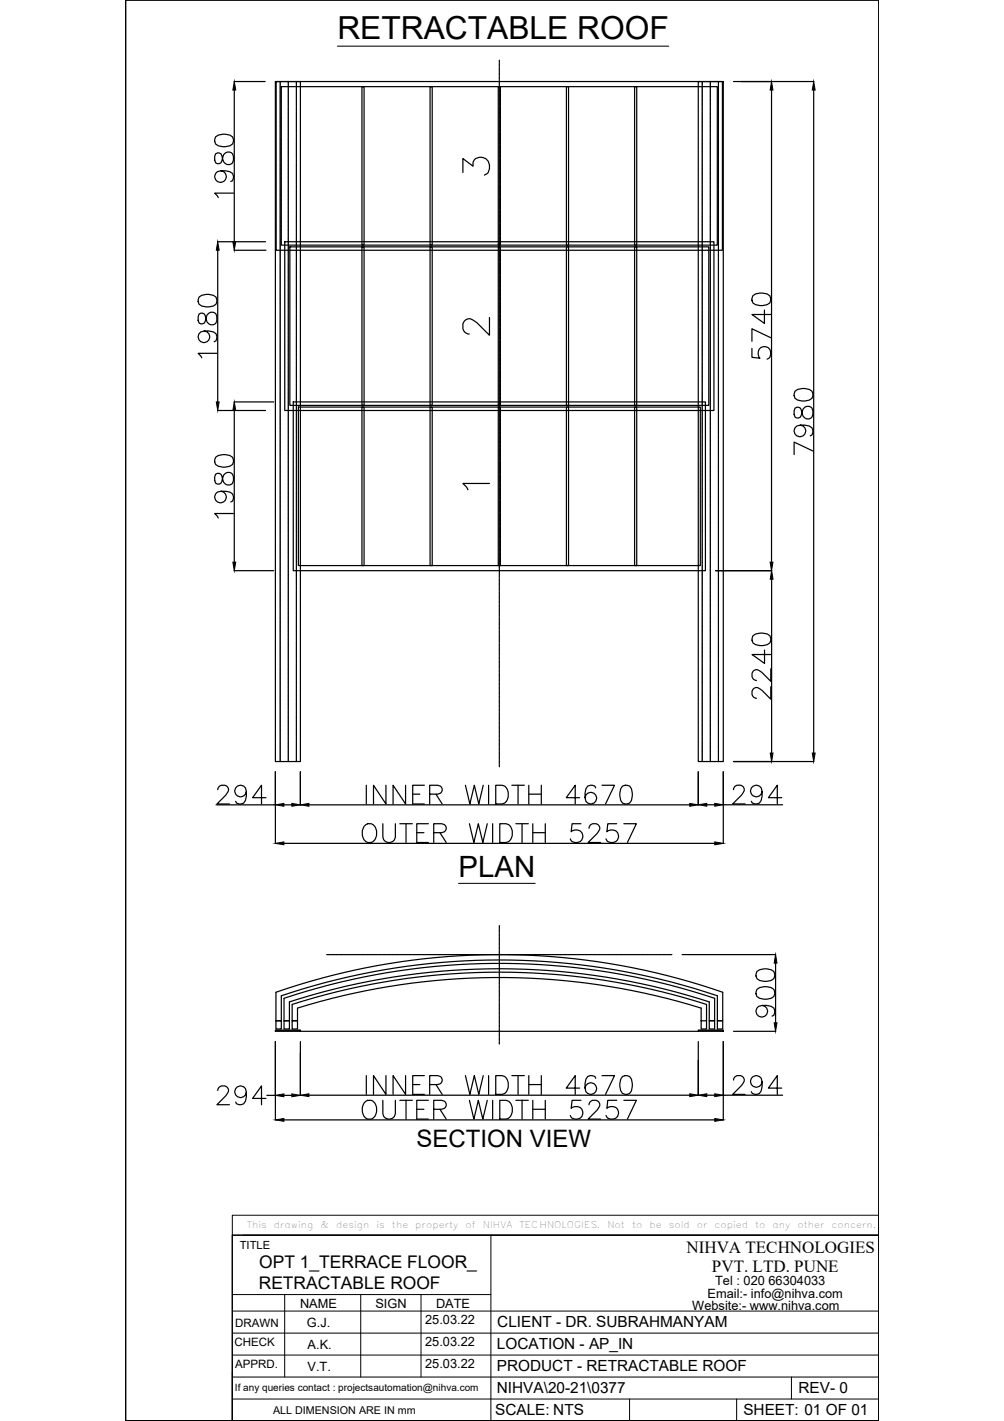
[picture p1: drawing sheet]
<svg xmlns="http://www.w3.org/2000/svg" width="210mm" height="297mm" viewBox="0 0 210 297" stroke-linecap="round" stroke-linejoin="round" font-family="sans-serif">
<defs><g id="words">
<g font-size="7.1">
<text x="95.6" y="37.7">3</text>
<text x="95.6" y="71.3">2</text>
</g>
<text font-size="6.6" x="70.5" y="8.2">RETRACTABLE ROOF</text>
<text font-size="6.1" x="95.9" y="183.4">PLAN</text>
<text font-size="5" x="87.1" y="239.7">SECTION VIEW</text>
<text font-size="4.4" x="95.6" y="103.7">1</text>
<g font-size="3.6">
<text x="143.5" y="261.9">NIHVA TECHNOLOGIES</text>
<text x="54.1" y="269.4">RETRACTABLE ROOF</text>
<text x="54.2" y="265">OPT 1_TERRACE FLOOR_</text>
<text x="148.8" y="265.9">PVT. LTD. PUNE</text>
</g>
<g font-size="3.2">
<text x="104" y="277.5">CLIENT - DR. SUBRAHMANYAM</text>
<text x="103.9" y="286.7">PRODUCT - RETRACTABLE ROOF</text>
<text x="103.9" y="282.1">LOCATION - AP_IN</text>
<text x="103.9" y="291.3">NIHVA\20-21\0377</text>
<text x="166.9" y="291.2">REV- 0</text>
<text x="103.5" y="295.9">SCALE: NTS</text>
<text x="155.4" y="295.9">SHEET: 01 OF 01</text>
</g>
<g font-size="2.7">
<text x="149.5" y="268.6">Tel : 020 66304033</text>
<text x="62.7" y="273.4">NAME</text>
<text x="78.5" y="273.4">SIGN</text>
<text x="91.2" y="273.4">DATE</text>
<text x="144.7" y="273.8">Website:- www.nihva.com</text>
<text x="147.9" y="271.3">Email:- info@nihva.com</text>
<text x="64.2" y="277.3">G.J.</text>
<text x="64.3" y="281.9">A.K.</text>
<text x="88.9" y="276.7">25.03.22</text>
<text x="88.9" y="281.3">25.03.22</text>
<text x="64.3" y="286.5">V.T.</text>
<text x="88.9" y="285.9">25.03.22</text>
</g>
<g font-size="2.4">
<text x="49" y="281.4">CHECK</text>
<text x="49.2" y="277.4">DRAWN</text>
<text x="49.2" y="286">APPRD.</text>
</g>
<text font-size="2.3" x="50.1" y="261.2">TITLE</text>
<text font-size="2.2" x="57.1" y="295.5">ALL DIMENSION ARE IN mm</text>
<text font-size="2.1" x="49.1" y="290.8">If any queries contact : projectsautomation@nihva.com</text>
<g font-size="1.9">
<text x="51.6" y="256.6">This</text>
<text x="57.3" y="256.6">drawing</text>
<text x="67" y="256.6">&amp;</text>
<text x="70.3" y="256.6">design</text>
<text x="78.7" y="256.6">is</text>
<text x="81.9" y="256.6">the</text>
<text x="86.8" y="256.6">property</text>
<text x="97.3" y="256.6">of</text>
<text x="100.9" y="256.6">NIHVA</text>
<text x="108.6" y="256.6">TECHNOLOGIES.</text>
<text x="127" y="256.6">Not</text>
<text x="132.1" y="256.6">to</text>
<text x="135.8" y="256.6">be</text>
<text x="139.8" y="256.6">sold</text>
<text x="145.7" y="256.6">or</text>
<text x="149.4" y="256.6">copied</text>
<text x="157.9" y="256.6">to</text>
<text x="161.5" y="256.6">any</text>
<text x="166.7" y="256.6">other</text>
<text x="173.8" y="256.6">concern.</text>
</g>
</g></defs>
<!-- layer: 0 -->
<g fill="none" stroke="#000" stroke-width=".25">
<path d="M26.3 .1v296.9h157.4v-296.9h-157.4v296.9M49 17h6.4M49 18.8v31.7M57.6 17h5.2v142.2h-5.2zM146 17h5.2v142.2h-5.2zM153.4 17h16.7M161.3 18.8v98.7M170.1 18.8v138.6M183.7 .1h.1M183.7 .1v296.9M45.1 32.2l-.2 .5v.8l.2 .5a.78 .78 0 0 0 1.3-.3l.2-.8a1.13 1.13 0 0 1 1-1.1 1.13 1.13 0 0 1 1.2 .9v.8a1.13 1.13 0 0 1-1.2 1 1.13 1.13 0 0 1-1-1.2l-.2-.8a.78 .78 0 0 0-1.3-.3zM45.1 28.6a3 3 0 0 1 3.5 0 1.26 1.26 0 0 1-.5 1.9 3.2 3.2 0 0 1-3-.4l-.2-.6z"/>
<path d="M46.2 35.7a1.22 1.22 0 0 1 1 1.7 1.22 1.22 0 0 1-1.9 .4 1.22 1.22 0 0 1 .1-1.9 3.6 3.6 0 0 1 3.2 .4 1.14 1.14 0 0 1-.4 1.6M45.5 50.5h10M45.5 52.3v31.7M48.8 40.4h-3.9l.7 .9M49 52.3h6.6M41.6 65.6l-.2 .6v.8l.2 .5a.79 .79 0 0 0 1.3-.4l.2-.7a1.12 1.12 0 0 1 1-1.1 1.12 1.12 0 0 1 1.2 .9v.8a1.12 1.12 0 0 1-1.2 .9 1.12 1.12 0 0 1-1-1.1l-.2-.8a.8 .8 0 0 0-1.3-.4zM41.6 62.1a3 3 0 0 1 3.6 0 1.29 1.29 0 0 1-.6 1.9 3.3 3.3 0 0 1-3-.4l-.2-.6zM42.7 69.2a1.21 1.21 0 0 1 1.1 1.7 1.21 1.21 0 0 1-1.9 .4 1.21 1.21 0 0 1 .1-1.9 3.5 3.5 0 0 1 3.2 .4 1.17 1.17 0 0 1-.4 1.6M45.3 73.9h-3.9l.8 .9M157.2 72.8v1.9l1.7 .2a1.38 1.38 0 0 1 0-2.1 1.38 1.38 0 0 1 2 .3 1.38 1.38 0 0 1-.5 2M157.4 61.8a3 3 0 0 1 3.5 0 1.28 1.28 0 0 1-.5 1.9 3.2 3.2 0 0 1-3-.4l-.2-.5zM159.8 64.8v2.8l-2.6-1.9h3.9"/>
<path d="M161.1 70.6l-3.9-1.9v2.6M45.1 99.1l-.2 .6v.7l.2 .6a.78 .78 0 0 0 1.3-.4 1.83 1.83 0 0 1 1.1-1.8 1.03 1.03 0 0 1 1.3 .9v.7a1.13 1.13 0 0 1-1.2 1 1.13 1.13 0 0 1-1-1.1l-.2-.8a.78 .78 0 0 0-1.3-.4zM45.1 95.6a3 3 0 0 1 3.5 0 1.26 1.26 0 0 1-.5 1.9 3.2 3.2 0 0 1-3-.4l-.2-.6zM45.5 85.8h10M49 84h8.2M49 85.8v31.7M166.2 85.3l-.2 .6v.7l.2 .6a.78 .78 0 0 0 1.3-.4 1.83 1.83 0 0 1 1.1-1.9 1.02 1.02 0 0 1 1.3 1v.7a1.13 1.13 0 0 1-1.2 1 1.13 1.13 0 0 1-1-1.2l-.2-.7a.78 .78 0 0 0-1.3-.4zM166.2 81.8a3 3 0 0 1 3.6 0 1.26 1.26 0 0 1-.6 1.8 3.2 3.2 0 0 1-3-.3l-.2-.6zM167.3 88.9a1.22 1.22 0 0 1 1.1 1.6 1.22 1.22 0 0 1-1.9 .5 1.22 1.22 0 0 1 .1-1.9 3.5 3.5 0 0 1 3.2 .3 1.15 1.15 0 0 1-.4 1.7M169.9 94.3l-3.9-1.9v2.6M46.2 102.7a1.22 1.22 0 0 1 1 1.7 1.22 1.22 0 0 1-1.9 .4 1.22 1.22 0 0 1 .1-1.9 3.6 3.6 0 0 1 3.2 .3 1.14 1.14 0 0 1-.4 1.7M48.8 107.3h-3.9l.7 1"/>
<path d="M49 119.3h8.2M149.6 119.3h11.7M157.4 132.9a3 3 0 0 1 3.6 0 1.28 1.28 0 0 1-.6 1.9 3.2 3.2 0 0 1-3-.4l-.2-.6zM159.8 135.9v2.8l-2.6-1.9h3.9M161.1 139.8v2.6l-1.8-1.8a1.23 1.23 0 0 0-1.7-.4l-.4 .5v.8a.95 .95 0 0 0 1 .7M161.3 121.1v36.3M153.4 159.2h16.7M161.1 143.5v2.7l-1.8-1.9a1.21 1.21 0 0 0-1.7-.4l-.4 .6v.7a.98 .98 0 0 0 1 .8M45.2 168.2h12.4M45.5 165.1a.98 .98 0 0 1 .8-1h.7a.96 .96 0 0 1 .6 1.5l-.4 .6-1.9 1.9h2.7M51.5 165.4a1.22 1.22 0 0 1-1.7 1.1 1.22 1.22 0 0 1-.4-1.9 1.22 1.22 0 0 1 1.9 .1 3.5 3.5 0 0 1-.4 3.2 1.15 1.15 0 0 1-1.6-.4M55.6 166.7h-2.8l1.9-2.6v4"/>
<path d="M57.6 161.3v15M59.4 168.2h1.6M59.4 176.3h90M62.8 161.3v7M64.6 168.2h79.6M76.1 172.7a1.45 1.45 0 0 1 1.7-.5 1.45 1.45 0 0 1 .9 1.5 1.8 1.8 0 0 1-1.8 2.4 2.28 2.28 0 0 1-.8-3.4zM76.6 164.1v4M80 172.2v2.8a1.32 1.32 0 0 0 1.3 1.1 1.32 1.32 0 0 0 1.4-1.1v-2.8M80.7 164.1v4l-2.6-4v4M83.6 172.2h2.6M84.8 164.1v4l-2.6-4v4M84.9 172.2v3.9"/>
<path d="M86.3 166h1.5M87.1 174.1h1.5M88.7 164.1h-2.4v4h2.4M89.6 172.2h-2.5v3.9h2.5M89.8 166h1.7l.6-.2a.91 .91 0 0 0 0-1.5l-.6-.2h-1.7v4M90.7 174.1h1.7l.5-.2a.9 .9 0 0 0 0-1.5l-.5-.2h-1.7v3.9M91.1 166l1.3 2.1M92 174.1l1.3 2M97.3 164.1l.9 4 1-4 .9 4 .9-4M98.1 172.2l1 3.9 .9-3.9 .9 3.9 1-3.9M102.2 164.1v4M103 172.2v3.9"/>
<path d="M103.6 164.1h1.4a2.13 2.13 0 0 1 .9 3.4l-.4 .4-.5 .2h-1.4zM104.5 172.2h1.3a2.15 2.15 0 0 1 .9 3.4l-.3 .3-.6 .2h-1.3zM107 164.1h2.6M107.8 172.2h2.7M108.3 164.1v4M109.1 172.2v3.9M110.6 166h2.6M110.6 164.1v4M111.4 174.1h2.6M111.4 172.2v3.9M113.2 164.1v4M114 172.2v3.9"/>
<path d="M121.2 166.7h-2.8l1.9-2.6v4M121.5 172.2h-1.9l-.2 1.7a1.4 1.4 0 0 1 2-.1 1.4 1.4 0 0 1 0 2 1.4 1.4 0 0 1-2-.1l-.2-.3M123.1 173.1a1.01 1.01 0 0 1 .8-.9h.7a.96 .96 0 0 1 .6 1.5l-.4 .5-1.8 1.9h2.6M124.5 164.7a1.15 1.15 0 0 0-1.6-.4 3.6 3.6 0 0 0-.4 3.2 1.22 1.22 0 0 0 2 .1 1.22 1.22 0 0 0-.5-1.9 1.22 1.22 0 0 0-1.7 1M125.9 164.1h2.6l-1.9 4M128.9 172.2h-1.8l-.2 1.7a1.38 1.38 0 0 1 2.1-.1 1.38 1.38 0 0 1-.3 2.1 1.38 1.38 0 0 1-2-.5M130.1 164.3a1.29 1.29 0 0 1 1.9 .6 3.3 3.3 0 0 1-.4 3 1.26 1.26 0 0 1-1.8-.6 3.2 3.2 0 0 1 .3-3zM130.4 172.2h2.6l-1.8 3.9M146 161.3v7M147.8 168.2h1.6M151.2 168.2h12.4M151.2 161.3v15"/>
<path d="M153.4 165.1a.95 .95 0 0 1 .7-1h.8a.96 .96 0 0 1 .5 1.5l-.4 .6-1.8 1.8h2.6M159.3 165.4a1.21 1.21 0 0 1-1.6 1.1 1.21 1.21 0 0 1-.5-1.9 1.21 1.21 0 0 1 1.9 .1 3.5 3.5 0 0 1-.3 3.2 1.17 1.17 0 0 1-1.7-.4M163.4 166.7h-2.8l1.9-2.6v3.9M142.6 199.5h19.6M57.6 215.3h5.2v.3h-5.2zM57.6 217.7v16.4M57.7 207.4a142.5 142.5 0 0 1 93.4 0v6h-1.1v-5.3a142.6 142.6 0 0 0-91.2 0v5.3h-1.1zM57.7 213.4h1.1v1.7h-1.1zM59.4 208.7a142.5 142.5 0 0 1 90 0v4.7h-1.1v-4a142.4 142.4 0 0 0-87.8 0v4h-1.1zM59.4 213.4h1.1v1.7h-1.1zM61.1 213.4h1.1v1.7h-1.1zM62.8 217.7v11.3"/>
<path d="M146 215.3h5.2v.3h-5.2zM146 217.7v11.3M146.6 213.4v-2.7a142.4 142.4 0 0 0-84.4 0v2.7h-1.1v-3.4a142.5 142.5 0 0 1 86.6 0v3.4M146.6 213.4h1.1v1.7h-1.1zM148.3 213.4h1.1v1.7h-1.1zM150 213.4h1.1v1.7h-1.1zM151.2 217.7v16.4M153.4 215.6h8.8M158.2 206.8a3 3 0 0 1 3.6 0 1.28 1.28 0 0 1-.6 1.9 3.2 3.2 0 0 1-3-.4l-.1-.6zM158.2 203.1a3 3 0 0 1 3.6 0 1.29 1.29 0 0 1-.6 1.9 3.3 3.3 0 0 1-3-.4l-.1-.6zM159.4 210.2a1.22 1.22 0 0 1 1 1.6 1.22 1.22 0 0 1-1.9 .5 1.22 1.22 0 0 1 .1-1.9 3.5 3.5 0 0 1 3.2 .3 1.17 1.17 0 0 1-.4 1.7M162.1 201.3v12.5"/>
<path d="M45.5 227.9a1 1 0 0 1 .8-.9h.7a.96 .96 0 0 1 .6 1.5l-.4 .6-1.9 1.8h2.7M51.5 228.3a1.22 1.22 0 0 1-1.7 1.1 1.22 1.22 0 0 1-.4-2 1.22 1.22 0 0 1 1.9 .2 3.5 3.5 0 0 1-.4 3.1 1.15 1.15 0 0 1-1.6-.3M55.6 229.6h-2.8l1.9-2.6v3.9M55.8 229h1.8M59.4 229h1.6M59.4 234.1h90M64.6 228.9h79.6M76.1 230.6a1.45 1.45 0 0 1 1.7-.5 1.45 1.45 0 0 1 .9 1.4 1.8 1.8 0 0 1-1.8 2.4 2.29 2.29 0 0 1-.8-3.3zM76.6 224.8v4M80 230v2.8a1.32 1.32 0 0 0 1.3 1.1 1.32 1.32 0 0 0 1.4-1.1v-2.8M80.7 224.8v4l-2.6-4v4M83.6 230h2.6"/>
<path d="M84.8 224.8v4l-2.6-4v4M84.9 230v3.9M86.3 226.7h1.5M87.1 231.9h1.5M88.7 224.8h-2.4v4h2.4M89.6 230h-2.5v3.9h2.5M89.8 226.7h1.7l.6-.2a.91 .91 0 0 0 0-1.5l-.6-.2h-1.7v4M90.7 231.9h1.7l.5-.2a.9 .9 0 0 0 0-1.5l-.5-.2h-1.7v3.9M91.1 226.7l1.3 2.1M92 231.9l1.3 2M97.3 224.8l.9 4 1-4 .9 4 .9-4M98.1 230l1 3.9 .9-3.9 .9 3.9 1-3.9"/>
<path d="M102.2 224.8v4M103 230v3.9M103.6 224.8h1.4a2.14 2.14 0 0 1 .9 3.4l-.4 .4-.5 .2h-1.4zM104.5 230h1.3a2.14 2.14 0 0 1 .9 3.4l-.3 .3-.6 .2h-1.3zM107 224.8h2.6M107.8 230h2.7M108.3 224.8v4M109.1 230v3.9M110.6 224.8v4M110.6 226.7h2.6M111.4 230v3.9M111.4 231.9h2.6"/>
<path d="M113.2 224.8v4M114 230v3.9M121.2 227.5h-2.8l1.9-2.7v4M121.5 230h-1.9l-.2 1.7a1.4 1.4 0 0 1 2-.1 1.4 1.4 0 0 1 0 2 1.4 1.4 0 0 1-2-.1l-.2-.3M123.1 230.9a.98 .98 0 0 1 .8-.9h.7a.96 .96 0 0 1 .6 1.5l-.4 .6-1.8 1.8h2.6M124.5 225.4a1.14 1.14 0 0 0-1.6-.4 3.6 3.6 0 0 0-.4 3.2 1.22 1.22 0 0 0 2 .1 1.22 1.22 0 0 0-.5-1.9 1.22 1.22 0 0 0-1.7 1.1M125.9 224.8h2.6l-1.9 4M128.9 230h-1.8l-.2 1.7a1.38 1.38 0 0 1 2.1 0 1.38 1.38 0 0 1-.3 2 1.38 1.38 0 0 1-2-.5M130.1 225a1.27 1.27 0 0 1 1.9 .6 3.3 3.3 0 0 1-.4 3 1.26 1.26 0 0 1-1.8-.6 3.2 3.2 0 0 1 .3-3zM130.4 230h2.6l-1.8 3.9M147.8 228.9h1.6M151.2 228.9h12.4"/>
<path d="M153.4 225.8a.97 .97 0 0 1 .7-1h.8a.96 .96 0 0 1 .5 1.5l-.4 .6-1.8 1.9h2.6M159.3 226.2a1.22 1.22 0 0 1-1.6 1 1.22 1.22 0 0 1-.5-1.9 1.22 1.22 0 0 1 1.9 .1 3.5 3.5 0 0 1-.3 3.2 1.15 1.15 0 0 1-1.7-.4M163.4 227.5h-2.8l1.9-2.7v4M183.7 237.3h.1M48.6 258.2h135.1v38.8h-135.1zM51.6 297h.1M58.8 297h124.9M183.7 297h-157.4h157.4"/>
</g>
<!-- layer: border -->
<g fill="none" stroke="#000" stroke-width=".25">
<path d="M58.6 17v.2M58.6 17.2v.1M58.6 17.4v.1M58.6 17.6v.1M58.6 17.7v.1M58.6 17.9v.1M58.6 18.1v.1M58.6 18.2v.1M58.6 18.4v.1M58.6 18.6v.1M58.6 18.8v.1M58.6 18.9v.1"/>
<path d="M58.6 19.1v.1M58.6 19.3v.1M58.6 19.4v.1M58.6 19.6v.1M58.6 19.8v.1M58.6 19.9v.2M60.3 17v.2M60.3 17.2v.1M60.3 17.4v.1M60.3 17.6v.1M60.3 17.7v.1M60.3 17.9v.1"/>
<path d="M60.3 18.1v.1M60.3 18.2v.1M60.3 18.4v.1M60.3 18.6v.1M60.3 18.8v.1M60.3 18.9v.1M60.3 19.1v.1M60.3 19.3v.1M60.3 19.4v.1M60.3 19.6v.1M60.3 19.8v.1M60.3 19.9v.2"/>
<path d="M62 17v.2M62 17.2v.1M62 17.4v.1M62 17.6v.1M62 17.7v.1M62 17.9v.1M62 18.1v.1M62 18.2v.1M62 18.4v.1M62 18.6v.1M62 18.8v.1M62 18.9v.1"/>
<path d="M62 19.1v.1M62 19.3v.1M62 19.4v.1M62 19.6v.1M62 19.8v.1M62 19.9v.2M146.8 17v.2M146.8 17.2v.1M146.8 17.4v.1M146.8 17.6v.1M146.8 17.7v.1M146.8 17.9v.1"/>
<path d="M146.8 18.1v.1M146.8 18.2v.1M146.8 18.4v.1M146.8 18.6v.1M146.8 18.8v.1M146.8 18.9v.1M146.8 19.1v.1M146.8 19.3v.1M146.8 19.4v.1M146.8 19.6v.1M146.8 19.8v.1M146.8 19.9v.2"/>
<path d="M148.5 17v.2M148.5 17.2v.1M148.5 17.4v.1M148.5 17.6v.1M148.5 17.7v.1M148.5 17.9v.1M148.5 18.1v.1M148.5 18.2v.1M148.5 18.4v.1M148.5 18.6v.1M148.5 18.8v.1M148.5 18.9v.1"/>
<path d="M148.5 19.1v.1M148.5 19.3v.1M148.5 19.4v.1M148.5 19.6v.1M148.5 19.8v.1M148.5 19.9v.2M150.2 17v.2M150.2 17.2v.1M150.2 17.4v.1M150.2 17.6v.1M150.2 17.7v.1M150.2 17.9v.1"/>
<path d="M150.2 18.1v.1M150.2 18.2v.1M150.2 18.4v.1M150.2 18.6v.1M150.2 18.8v.1M150.2 18.9v.1M150.2 19.1v.1M150.2 19.3v.1M150.2 19.4v.1M150.2 19.6v.1M150.2 19.8v.1M150.2 19.9v.2"/>
<path d="M58.6 20.1v.1M58.6 20.3v.1M58.6 20.4v.2M58.6 20.6v.1M58.6 20.8v.1M58.6 21v.1M58.6 21.1v.1M58.6 21.3v.1M58.6 21.5v.1M58.6 21.6v.1M58.6 21.8v.1M58.6 22v.1"/>
<path d="M58.6 22.1v.2M58.6 22.3v.1M58.6 22.5v.1M58.6 22.7v.1M58.6 22.8v.1M58.6 23v.1M58.6 23.2v.1M58.6 23.3v.1M58.6 23.5v.1M58.6 23.7v.1M58.6 23.8v.2M58.6 24v.1"/>
<path d="M58.6 24.2v.1M58.6 24.3v.2M58.6 24.5v.1M58.6 24.7v.1M58.6 24.9v.1M58.6 25v.1M58.6 25.2v.1M58.6 25.4v.1M58.6 25.5v.2M58.6 25.7v.1M58.6 25.9v.1M58.6 26v.2"/>
<path d="M58.6 26.2v.1M58.6 26.4v.1M58.6 26.6v.1M58.6 26.7v.1M58.6 26.9v.1M58.6 27.1v.1M58.6 27.2v.1M58.6 27.4v.1M58.6 27.6v.1M58.6 27.7v.2M58.6 27.9v.1M58.6 28.1v.1"/>
<path d="M58.6 28.3v.1M58.6 28.4v.1M58.6 28.6v.1M58.6 28.8v.1M58.6 28.9v.1M58.6 29.1v.1M58.6 29.3v.1M58.6 29.4v.2M58.6 29.6v.1M58.6 29.8v.1M58.6 29.9v.2M58.6 30.1v.1"/>
<path d="M58.6 30.3v.1M58.6 30.5v.1M58.6 30.6v.1M58.6 30.8v.1M58.6 31v.1M58.6 31.1v.1M58.6 31.3v.1M58.6 31.5v.1M58.6 31.6v.2M58.6 31.8v.1M58.6 32v.1M58.6 32.1v.2"/>
<path d="M58.6 32.3v.1M58.6 32.5v.1M58.6 32.7v.1M58.6 32.8v.1M58.6 33v.1M58.6 33.2v.1M58.6 33.3v.2M58.6 33.5v.1M58.6 33.7v.1M58.6 33.9v.1M58.6 34v.1M58.6 34.2v.1"/>
<path d="M58.6 34.4v.1M58.6 34.5v.1M58.6 34.7v.1M58.6 34.9v.1M58.6 35v.2M58.6 35.2v.1M58.6 35.4v.1M58.6 35.5v.2M58.6 35.7v.1M58.6 35.9v.1M58.6 36.1v.1M58.6 36.2v.1"/>
<path d="M58.6 36.4v.1M58.6 36.6v.1M58.6 36.7v.1M58.6 36.9v.1M58.6 37.1v.1M58.6 37.2v.2M58.6 37.4v.1M58.6 37.6v.1M58.6 37.7v.2M58.6 37.9v.1M58.6 38.1v.1M58.6 38.3v.1"/>
<path d="M58.6 38.4v.1M58.6 38.6v.1M58.6 38.8v.1M58.6 38.9v.1M58.6 39.1v.1M58.6 39.3v.1M58.6 39.5v.1M58.6 39.6v.1M58.6 39.8v.1M58.6 40v.1M60.3 20.1v.1M60.3 20.3v.1"/>
<path d="M60.3 20.4v.2M60.3 20.6v.1M60.3 20.8v.1M60.3 21v.1M60.3 21.1v.1M60.3 21.3v.1M60.3 21.5v.1M60.3 21.6v.1M60.3 21.8v.1M60.3 22v.1M60.3 22.1v.2M60.3 22.3v.1"/>
<path d="M60.3 22.5v.1M60.3 22.7v.1M60.3 22.8v.1M60.3 23v.1M60.3 23.2v.1M60.3 23.3v.1M60.3 23.5v.1M60.3 23.7v.1M60.3 23.8v.2M60.3 24v.1M60.3 24.2v.1M60.3 24.3v.2"/>
<path d="M60.3 24.5v.1M60.3 24.7v.1M60.3 24.9v.1M60.3 25v.1M60.3 25.2v.1M60.3 25.4v.1M60.3 25.5v.2M60.3 25.7v.1M60.3 25.9v.1M60.3 26v.2M60.3 26.2v.1M60.3 26.4v.1"/>
<path d="M60.3 26.6v.1M60.3 26.7v.1M60.3 26.9v.1M60.3 27.1v.1M60.3 27.2v.1M60.3 27.4v.1M60.3 27.6v.1M60.3 27.7v.2M60.3 27.9v.1M60.3 28.1v.1M60.3 28.3v.1M60.3 28.4v.1"/>
<path d="M60.3 28.6v.1M60.3 28.8v.1M60.3 28.9v.1M60.3 29.1v.1M60.3 29.3v.1M60.3 29.4v.2M60.3 29.6v.1M60.3 29.8v.1M60.3 29.9v.2M60.3 30.1v.1M60.3 30.3v.1M60.3 30.5v.1"/>
<path d="M60.3 30.6v.1M60.3 30.8v.1M60.3 31v.1M60.3 31.1v.1M60.3 31.3v.1M60.3 31.5v.1M60.3 31.6v.2M60.3 31.8v.1M60.3 32v.1M60.3 32.1v.2M60.3 32.3v.1M60.3 32.5v.1"/>
<path d="M60.3 32.7v.1M60.3 32.8v.1M60.3 33v.1M60.3 33.2v.1M60.3 33.3v.2M60.3 33.5v.1M60.3 33.7v.1M60.3 33.9v.1M60.3 34v.1M60.3 34.2v.1M60.3 34.4v.1M60.3 34.5v.1"/>
<path d="M60.3 34.7v.1M60.3 34.9v.1M60.3 35v.2M60.3 35.2v.1M60.3 35.4v.1M60.3 35.5v.2M60.3 35.7v.1M60.3 35.9v.1M60.3 36.1v.1M60.3 36.2v.1M60.3 36.4v.1M60.3 36.6v.1"/>
<path d="M60.3 36.7v.1M60.3 36.9v.1M60.3 37.1v.1M60.3 37.2v.2M60.3 37.4v.1M60.3 37.6v.1M60.3 37.7v.2M60.3 37.9v.1M60.3 38.1v.1M60.3 38.3v.1M60.3 38.4v.1M60.3 38.6v.1"/>
<path d="M60.3 38.8v.1M60.3 38.9v.1M60.3 39.1v.1M60.3 39.3v.1M60.3 39.5v.1M60.3 39.6v.1M60.3 39.8v.1M60.3 40v.1M62 20.1v.1M62 20.3v.1M62 20.4v.2M62 20.6v.1"/>
<path d="M62 20.8v.1M62 21v.1M62 21.1v.1M62 21.3v.1M62 21.5v.1M62 21.6v.1M62 21.8v.1M62 22v.1M62 22.1v.2M62 22.3v.1M62 22.5v.1M62 22.7v.1"/>
<path d="M62 22.8v.1M62 23v.1M62 23.2v.1M62 23.3v.1M62 23.5v.1M62 23.7v.1M62 23.8v.2M62 24v.1M62 24.2v.1M62 24.3v.2M62 24.5v.1M62 24.7v.1"/>
<path d="M62 24.9v.1M62 25v.1M62 25.2v.1M62 25.4v.1M62 25.5v.2M62 25.7v.1M62 25.9v.1M62 26v.2M62 26.2v.1M62 26.4v.1M62 26.6v.1M62 26.7v.1"/>
<path d="M62 26.9v.1M62 27.1v.1M62 27.2v.1M62 27.4v.1M62 27.6v.1M62 27.7v.2M62 27.9v.1M62 28.1v.1M62 28.3v.1M62 28.4v.1M62 28.6v.1M62 28.8v.1"/>
<path d="M62 28.9v.1M62 29.1v.1M62 29.3v.1M62 29.4v.2M62 29.6v.1M62 29.8v.1M62 29.9v.2M62 30.1v.1M62 30.3v.1M62 30.5v.1M62 30.6v.1M62 30.8v.1"/>
<path d="M62 31v.1M62 31.1v.1M62 31.3v.1M62 31.5v.1M62 31.6v.2M62 31.8v.1M62 32v.1M62 32.1v.2M62 32.3v.1M62 32.5v.1M62 32.7v.1M62 32.8v.1"/>
<path d="M62 33v.1M62 33.2v.1M62 33.3v.2M62 33.5v.1M62 33.7v.1M62 33.9v.1M62 34v.1M62 34.2v.1M62 34.4v.1M62 34.5v.1M62 34.7v.1M62 34.9v.1"/>
<path d="M62 35v.2M62 35.2v.1M62 35.4v.1M62 35.5v.2M62 35.7v.1M62 35.9v.1M62 36.1v.1M62 36.2v.1M62 36.4v.1M62 36.6v.1M62 36.7v.1M62 36.9v.1"/>
<path d="M62 37.1v.1M62 37.2v.2M62 37.4v.1M62 37.6v.1M62 37.7v.2M62 37.9v.1M62 38.1v.1M62 38.3v.1M62 38.4v.1M62 38.6v.1M62 38.8v.1M62 38.9v.1"/>
<path d="M62 39.1v.1M62 39.3v.1M62 39.5v.1M62 39.6v.1M62 39.8v.1M62 40v.1M146.8 20.1v.1M146.8 20.3v.1M146.8 20.4v.2M146.8 20.6v.1M146.8 20.8v.1M146.8 21v.1"/>
<path d="M146.8 21.1v.1M146.8 21.3v.1M146.8 21.5v.1M146.8 21.6v.1M146.8 21.8v.1M146.8 22v.1M146.8 22.1v.2M146.8 22.3v.1M146.8 22.5v.1M146.8 22.7v.1M146.8 22.8v.1M146.8 23v.1"/>
<path d="M146.8 23.2v.1M146.8 23.3v.1M146.8 23.5v.1M146.8 23.7v.1M146.8 23.8v.2M146.8 24v.1M146.8 24.2v.1M146.8 24.3v.2M146.8 24.5v.1M146.8 24.7v.1M146.8 24.9v.1M146.8 25v.1"/>
<path d="M146.8 25.2v.1M146.8 25.4v.1M146.8 25.5v.2M146.8 25.7v.1M146.8 25.9v.1M146.8 26v.2M146.8 26.2v.1M146.8 26.4v.1M146.8 26.6v.1M146.8 26.7v.1M146.8 26.9v.1M146.8 27.1v.1"/>
<path d="M146.8 27.2v.1M146.8 27.4v.1M146.8 27.6v.1M146.8 27.7v.2M146.8 27.9v.1M146.8 28.1v.1M146.8 28.3v.1M146.8 28.4v.1M146.8 28.6v.1M146.8 28.8v.1M146.8 28.9v.1M146.8 29.1v.1"/>
<path d="M146.8 29.3v.1M146.8 29.4v.2M146.8 29.6v.1M146.8 29.8v.1M146.8 29.9v.2M146.8 30.1v.1M146.8 30.3v.1M146.8 30.5v.1M146.8 30.6v.1M146.8 30.8v.1M146.8 31v.1M146.8 31.1v.1"/>
<path d="M146.8 31.3v.1M146.8 31.5v.1M146.8 31.6v.2M146.8 31.8v.1M146.8 32v.1M146.8 32.1v.2M146.8 32.3v.1M146.8 32.5v.1M146.8 32.7v.1M146.8 32.8v.1M146.8 33v.1M146.8 33.2v.1"/>
<path d="M146.8 33.3v.2M146.8 33.5v.1M146.8 33.7v.1M146.8 33.9v.1M146.8 34v.1M146.8 34.2v.1M146.8 34.4v.1M146.8 34.5v.1M146.8 34.7v.1M146.8 34.9v.1M146.8 35v.2M146.8 35.2v.1"/>
<path d="M146.8 35.4v.1M146.8 35.5v.2M146.8 35.7v.1M146.8 35.9v.1M146.8 36.1v.1M146.8 36.2v.1M146.8 36.4v.1M146.8 36.6v.1M146.8 36.7v.1M146.8 36.9v.1M146.8 37.1v.1M146.8 37.2v.2"/>
<path d="M146.8 37.4v.1M146.8 37.6v.1M146.8 37.7v.2M146.8 37.9v.1M146.8 38.1v.1M146.8 38.3v.1M146.8 38.4v.1M146.8 38.6v.1M146.8 38.8v.1M146.8 38.9v.1M146.8 39.1v.1M146.8 39.3v.1"/>
<path d="M146.8 39.5v.1M146.8 39.6v.1M146.8 39.8v.1M146.8 40v.1M148.5 20.1v.1M148.5 20.3v.1M148.5 20.4v.2M148.5 20.6v.1M148.5 20.8v.1M148.5 21v.1M148.5 21.1v.1M148.5 21.3v.1"/>
<path d="M148.5 21.5v.1M148.5 21.6v.1M148.5 21.8v.1M148.5 22v.1M148.5 22.1v.2M148.5 22.3v.1M148.5 22.5v.1M148.5 22.7v.1M148.5 22.8v.1M148.5 23v.1M148.5 23.2v.1M148.5 23.3v.1"/>
<path d="M148.5 23.5v.1M148.5 23.7v.1M148.5 23.8v.2M148.5 24v.1M148.5 24.2v.1M148.5 24.3v.2M148.5 24.5v.1M148.5 24.7v.1M148.5 24.9v.1M148.5 25v.1M148.5 25.2v.1M148.5 25.4v.1"/>
<path d="M148.5 25.5v.2M148.5 25.7v.1M148.5 25.9v.1M148.5 26v.2M148.5 26.2v.1M148.5 26.4v.1M148.5 26.6v.1M148.5 26.7v.1M148.5 26.9v.1M148.5 27.1v.1M148.5 27.2v.1M148.5 27.4v.1"/>
<path d="M148.5 27.6v.1M148.5 27.7v.2M148.5 27.9v.1M148.5 28.1v.1M148.5 28.3v.1M148.5 28.4v.1M148.5 28.6v.1M148.5 28.8v.1M148.5 28.9v.1M148.5 29.1v.1M148.5 29.3v.1M148.5 29.4v.2"/>
<path d="M148.5 29.6v.1M148.5 29.8v.1M148.5 29.9v.2M148.5 30.1v.1M148.5 30.3v.1M148.5 30.5v.1M148.5 30.6v.1M148.5 30.8v.1M148.5 31v.1M148.5 31.1v.1M148.5 31.3v.1M148.5 31.5v.1"/>
<path d="M148.5 31.6v.2M148.5 31.8v.1M148.5 32v.1M148.5 32.1v.2M148.5 32.3v.1M148.5 32.5v.1M148.5 32.7v.1M148.5 32.8v.1M148.5 33v.1M148.5 33.2v.1M148.5 33.3v.2M148.5 33.5v.1"/>
<path d="M148.5 33.7v.1M148.5 33.9v.1M148.5 34v.1M148.5 34.2v.1M148.5 34.4v.1M148.5 34.5v.1M148.5 34.7v.1M148.5 34.9v.1M148.5 35v.2M148.5 35.2v.1M148.5 35.4v.1M148.5 35.5v.2"/>
<path d="M148.5 35.7v.1M148.5 35.9v.1M148.5 36.1v.1M148.5 36.2v.1M148.5 36.4v.1M148.5 36.6v.1M148.5 36.7v.1M148.5 36.9v.1M148.5 37.1v.1M148.5 37.2v.2M148.5 37.4v.1M148.5 37.6v.1"/>
<path d="M148.5 37.7v.2M148.5 37.9v.1M148.5 38.1v.1M148.5 38.3v.1M148.5 38.4v.1M148.5 38.6v.1M148.5 38.8v.1M148.5 38.9v.1M148.5 39.1v.1M148.5 39.3v.1M148.5 39.5v.1M148.5 39.6v.1"/>
<path d="M148.5 39.8v.1M148.5 40v.1M150.2 20.1v.1M150.2 20.3v.1M150.2 20.4v.2M150.2 20.6v.1M150.2 20.8v.1M150.2 21v.1M150.2 21.1v.1M150.2 21.3v.1M150.2 21.5v.1M150.2 21.6v.1"/>
<path d="M150.2 21.8v.1M150.2 22v.1M150.2 22.1v.2M150.2 22.3v.1M150.2 22.5v.1M150.2 22.7v.1M150.2 22.8v.1M150.2 23v.1M150.2 23.2v.1M150.2 23.3v.1M150.2 23.5v.1M150.2 23.7v.1"/>
<path d="M150.2 23.8v.2M150.2 24v.1M150.2 24.2v.1M150.2 24.3v.2M150.2 24.5v.1M150.2 24.7v.1M150.2 24.9v.1M150.2 25v.1M150.2 25.2v.1M150.2 25.4v.1M150.2 25.5v.2M150.2 25.7v.1"/>
<path d="M150.2 25.9v.1M150.2 26v.2M150.2 26.2v.1M150.2 26.4v.1M150.2 26.6v.1M150.2 26.7v.1M150.2 26.9v.1M150.2 27.1v.1M150.2 27.2v.1M150.2 27.4v.1M150.2 27.6v.1M150.2 27.7v.2"/>
<path d="M150.2 27.9v.1M150.2 28.1v.1M150.2 28.3v.1M150.2 28.4v.1M150.2 28.6v.1M150.2 28.8v.1M150.2 28.9v.1M150.2 29.1v.1M150.2 29.3v.1M150.2 29.4v.2M150.2 29.6v.1M150.2 29.8v.1"/>
<path d="M150.2 29.9v.2M150.2 30.1v.1M150.2 30.3v.1M150.2 30.5v.1M150.2 30.6v.1M150.2 30.8v.1M150.2 31v.1M150.2 31.1v.1M150.2 31.3v.1M150.2 31.5v.1M150.2 31.6v.2M150.2 31.8v.1"/>
<path d="M150.2 32v.1M150.2 32.1v.2M150.2 32.3v.1M150.2 32.5v.1M150.2 32.7v.1M150.2 32.8v.1M150.2 33v.1M150.2 33.2v.1M150.2 33.3v.2M150.2 33.5v.1M150.2 33.7v.1M150.2 33.9v.1"/>
<path d="M150.2 34v.1M150.2 34.2v.1M150.2 34.4v.1M150.2 34.5v.1M150.2 34.7v.1M150.2 34.9v.1M150.2 35v.2M150.2 35.2v.1M150.2 35.4v.1M150.2 35.5v.2M150.2 35.7v.1M150.2 35.9v.1"/>
<path d="M150.2 36.1v.1M150.2 36.2v.1M150.2 36.4v.1M150.2 36.6v.1M150.2 36.7v.1M150.2 36.9v.1M150.2 37.1v.1M150.2 37.2v.2M150.2 37.4v.1M150.2 37.6v.1M150.2 37.7v.2M150.2 37.9v.1"/>
<path d="M150.2 38.1v.1M150.2 38.3v.1M150.2 38.4v.1M150.2 38.6v.1M150.2 38.8v.1M150.2 38.9v.1M150.2 39.1v.1M150.2 39.3v.1M150.2 39.5v.1M150.2 39.6v.1M150.2 39.8v.1M150.2 40v.1"/>
<path d="M58.6 40.1v.1M58.6 40.3v.1M58.6 40.5v.1M58.6 40.6v.2M58.6 40.8v.1M58.6 41v.1M58.6 41.1v.2M58.6 41.3v.1M58.6 41.5v.1M58.6 41.7v.1M58.6 41.8v.1M58.6 42v.1"/>
<path d="M58.6 42.2v.1M58.6 42.3v.1M58.6 42.5v.1M58.6 42.7v.1M58.6 42.8v.2M58.6 43v.1M58.6 43.2v.1M58.6 43.4v.1M58.6 43.5v.1M58.6 43.7v.1M58.6 43.9v.1M58.6 44v.1"/>
<path d="M58.6 44.2v.1M58.6 44.4v.1M58.6 44.5v.1M58.6 44.7v.1M58.6 44.9v.1M58.6 45v.2M58.6 45.2v.1M58.6 45.4v.1M58.6 45.6v.1M58.6 45.7v.1M58.6 45.9v.1M58.6 46.1v.1"/>
<path d="M58.6 46.2v.2M58.6 46.4v.1M58.6 46.6v.1M58.6 46.7v.2M58.6 46.9v.1M58.6 47.1v.1M58.6 47.3v.1M58.6 47.4v.1M58.6 47.6v.1M58.6 47.8v.1M58.6 47.9v.1M58.6 48.1v.1"/>
<path d="M58.6 48.3v.1M58.6 48.4v.2M58.6 48.6v.1M58.6 48.8v.1M58.6 49v.1M58.6 49.1v.1M58.6 49.3v.1M58.6 49.5v.1M58.6 49.6v.1M58.6 49.8v.1M58.6 50v.1M58.6 50.1v.2"/>
<path d="M58.6 50.3v.1M58.6 50.5v.1M58.6 50.6v.2M58.6 50.8v.1M58.6 51v.1M58.6 51.2v.1M58.6 51.3v.1M58.6 51.5v.1M58.6 51.7v.1M58.6 51.8v.2M58.6 52v.1M58.6 52.2v.1"/>
<path d="M58.6 52.3v.2M58.6 52.5v.1M58.6 52.7v.1M58.6 52.8v.2M58.6 53v.1M58.6 53.2v.1M58.6 53.4v.1M58.6 53.5v.1M58.6 53.7v.1M58.6 53.9v.1M58.6 54v.2M58.6 54.2v.1"/>
<path d="M58.6 54.4v.1M58.6 54.6v.1M58.6 54.7v.1M58.6 54.9v.1M58.6 55.1v.1M58.6 55.2v.1M58.6 55.4v.1M58.6 55.6v.1M58.6 55.7v.2M58.6 55.9v.1M58.6 56.1v.1M58.6 56.2v.2"/>
<path d="M58.6 56.4v.1M58.6 56.6v.1M58.6 56.8v.1M58.6 56.9v.1M58.6 57.1v.1M58.6 57.3v.1M58.6 57.4v.1M58.6 57.6v.1M58.6 57.8v.1M58.6 57.9v.2M58.6 58.1v.1M58.6 58.3v.1"/>
<path d="M58.6 58.4v.2M58.6 58.6v.1M58.6 58.8v.1M58.6 59v.1M58.6 59.1v.1M58.6 59.3v.1M58.6 59.5v.1M58.6 59.6v.1M58.6 59.8v.1M58.6 60v.1M60.3 40.1v.1M60.3 40.3v.1"/>
<path d="M60.3 40.5v.1M60.3 40.6v.2M60.3 40.8v.1M60.3 41v.1M60.3 41.1v.2M60.3 41.3v.1M60.3 41.5v.1M60.3 41.7v.1M60.3 41.8v.1M60.3 42v.1M60.3 42.2v.1M60.3 42.3v.1"/>
<path d="M60.3 42.5v.1M60.3 42.7v.1M60.3 42.8v.2M60.3 43v.1M60.3 43.2v.1M60.3 43.4v.1M60.3 43.5v.1M60.3 43.7v.1M60.3 43.9v.1M60.3 44v.1M60.3 44.2v.1M60.3 44.4v.1"/>
<path d="M60.3 44.5v.1M60.3 44.7v.1M60.3 44.9v.1M60.3 45v.2M60.3 45.2v.1M60.3 45.4v.1M60.3 45.6v.1M60.3 45.7v.1M60.3 45.9v.1M60.3 46.1v.1M60.3 46.2v.2M60.3 46.4v.1"/>
<path d="M60.3 46.6v.1M60.3 46.7v.2M60.3 46.9v.1M60.3 47.1v.1M60.3 47.3v.1M60.3 47.4v.1M60.3 47.6v.1M60.3 47.8v.1M60.3 47.9v.1M60.3 48.1v.1M60.3 48.3v.1M60.3 48.4v.2"/>
<path d="M60.3 48.6v.1M60.3 48.8v.1M60.3 49v.1M60.3 49.1v.1M60.3 49.3v.1M60.3 49.5v.1M60.3 49.6v.1M60.3 49.8v.1M60.3 50v.1M60.3 50.1v.2M60.3 50.3v.1M60.3 50.5v.1"/>
<path d="M60.3 50.6v.2M60.3 50.8v.1M60.3 51v.1M60.3 51.2v.1M60.3 51.3v.1M60.3 51.5v.1M60.3 51.7v.1M60.3 51.8v.2M60.3 52v.1M60.3 52.2v.1M60.3 52.3v.2M60.3 52.5v.1"/>
<path d="M60.3 52.7v.1M60.3 52.8v.2M60.3 53v.1M60.3 53.2v.1M60.3 53.4v.1M60.3 53.5v.1M60.3 53.7v.1M60.3 53.9v.1M60.3 54v.2M60.3 54.2v.1M60.3 54.4v.1M60.3 54.6v.1"/>
<path d="M60.3 54.7v.1M60.3 54.9v.1M60.3 55.1v.1M60.3 55.2v.1M60.3 55.4v.1M60.3 55.6v.1M60.3 55.7v.2M60.3 55.9v.1M60.3 56.1v.1M60.3 56.2v.2M60.3 56.4v.1M60.3 56.6v.1"/>
<path d="M60.3 56.8v.1M60.3 56.9v.1M60.3 57.1v.1M60.3 57.3v.1M60.3 57.4v.1M60.3 57.6v.1M60.3 57.8v.1M60.3 57.9v.2M60.3 58.1v.1M60.3 58.3v.1M60.3 58.4v.2M60.3 58.6v.1"/>
<path d="M60.3 58.8v.1M60.3 59v.1M60.3 59.1v.1M60.3 59.3v.1M60.3 59.5v.1M60.3 59.6v.1M60.3 59.8v.1M60.3 60v.1M62 40.1v.1M62 40.3v.1M62 40.5v.1M62 40.6v.2"/>
<path d="M62 40.8v.1M62 41v.1M62 41.1v.2M62 41.3v.1M62 41.5v.1M62 41.7v.1M62 41.8v.1M62 42v.1M62 42.2v.1M62 42.3v.1M62 42.5v.1M62 42.7v.1"/>
<path d="M62 42.8v.2M62 43v.1M62 43.2v.1M62 43.4v.1M62 43.5v.1M62 43.7v.1M62 43.9v.1M62 44v.1M62 44.2v.1M62 44.4v.1M62 44.5v.1M62 44.7v.1"/>
<path d="M62 44.9v.1M62 45v.2M62 45.2v.1M62 45.4v.1M62 45.6v.1M62 45.7v.1M62 45.9v.1M62 46.1v.1M62 46.2v.2M62 46.4v.1M62 46.6v.1M62 46.7v.2"/>
<path d="M62 46.9v.1M62 47.1v.1M62 47.3v.1M62 47.4v.1M62 47.6v.1M62 47.8v.1M62 47.9v.1M62 48.1v.1M62 48.3v.1M62 48.4v.2M62 48.6v.1M62 48.8v.1"/>
<path d="M62 49v.1M62 49.1v.1M62 49.3v.1M62 49.5v.1M62 49.6v.1M62 49.8v.1M62 50v.1M62 50.1v.2M62 50.3v.1M62 50.5v.1M62 50.6v.2M62 50.8v.1"/>
<path d="M62 51v.1M62 51.2v.1M62 51.3v.1M62 51.5v.1M62 51.7v.1M62 51.8v.2M62 52v.1M62 52.2v.1M62 52.3v.2M62 52.5v.1M62 52.7v.1M62 52.8v.2"/>
<path d="M62 53v.1M62 53.2v.1M62 53.4v.1M62 53.5v.1M62 53.7v.1M62 53.9v.1M62 54v.2M62 54.2v.1M62 54.4v.1M62 54.6v.1M62 54.7v.1M62 54.9v.1"/>
<path d="M62 55.1v.1M62 55.2v.1M62 55.4v.1M62 55.6v.1M62 55.7v.2M62 55.9v.1M62 56.1v.1M62 56.2v.2M62 56.4v.1M62 56.6v.1M62 56.8v.1M62 56.9v.1"/>
<path d="M62 57.1v.1M62 57.3v.1M62 57.4v.1M62 57.6v.1M62 57.8v.1M62 57.9v.2M62 58.1v.1M62 58.3v.1M62 58.4v.2M62 58.6v.1M62 58.8v.1M62 59v.1"/>
<path d="M62 59.1v.1M62 59.3v.1M62 59.5v.1M62 59.6v.1M62 59.8v.1M62 60v.1M146.8 40.1v.1M146.8 40.3v.1M146.8 40.5v.1M146.8 40.6v.2M146.8 40.8v.1M146.8 41v.1"/>
<path d="M146.8 41.1v.2M146.8 41.3v.1M146.8 41.5v.1M146.8 41.7v.1M146.8 41.8v.1M146.8 42v.1M146.8 42.2v.1M146.8 42.3v.1M146.8 42.5v.1M146.8 42.7v.1M146.8 42.8v.2M146.8 43v.1"/>
<path d="M146.8 43.2v.1M146.8 43.4v.1M146.8 43.5v.1M146.8 43.7v.1M146.8 43.9v.1M146.8 44v.1M146.8 44.2v.1M146.8 44.4v.1M146.8 44.5v.1M146.8 44.7v.1M146.8 44.9v.1M146.8 45v.2"/>
<path d="M146.8 45.2v.1M146.8 45.4v.1M146.8 45.6v.1M146.8 45.7v.1M146.8 45.9v.1M146.8 46.1v.1M146.8 46.2v.2M146.8 46.4v.1M146.8 46.6v.1M146.8 46.7v.2M146.8 46.9v.1M146.8 47.1v.1"/>
<path d="M146.8 47.3v.1M146.8 47.4v.1M146.8 47.6v.1M146.8 47.8v.1M146.8 47.9v.1M146.8 48.1v.1M146.8 48.3v.1M146.8 48.4v.2M146.8 48.6v.1M146.8 48.8v.1M146.8 49v.1M146.8 49.1v.1"/>
<path d="M146.8 49.3v.1M146.8 49.5v.1M146.8 49.6v.1M146.8 49.8v.1M146.8 50v.1M146.8 50.1v.2M146.8 50.3v.1M146.8 50.5v.1M146.8 50.6v.2M146.8 50.8v.1M146.8 51v.1M146.8 51.2v.1"/>
<path d="M146.8 51.3v.1M146.8 51.5v.1M146.8 51.7v.1M146.8 51.8v.2M146.8 52v.1M146.8 52.2v.1M146.8 52.3v.2M146.8 52.5v.1M146.8 52.7v.1M146.8 52.8v.2M146.8 53v.1M146.8 53.2v.1"/>
<path d="M146.8 53.4v.1M146.8 53.5v.1M146.8 53.7v.1M146.8 53.9v.1M146.8 54v.2M146.8 54.2v.1M146.8 54.4v.1M146.8 54.6v.1M146.8 54.7v.1M146.8 54.9v.1M146.8 55.1v.1M146.8 55.2v.1"/>
<path d="M146.8 55.4v.1M146.8 55.6v.1M146.8 55.7v.2M146.8 55.9v.1M146.8 56.1v.1M146.8 56.2v.2M146.8 56.4v.1M146.8 56.6v.1M146.8 56.8v.1M146.8 56.9v.1M146.8 57.1v.1M146.8 57.3v.1"/>
<path d="M146.8 57.4v.1M146.8 57.6v.1M146.8 57.8v.1M146.8 57.9v.2M146.8 58.1v.1M146.8 58.3v.1M146.8 58.4v.2M146.8 58.6v.1M146.8 58.8v.1M146.8 59v.1M146.8 59.1v.1M146.8 59.3v.1"/>
<path d="M146.8 59.5v.1M146.8 59.6v.1M146.8 59.8v.1M146.8 60v.1M148.5 40.1v.1M148.5 40.3v.1M148.5 40.5v.1M148.5 40.6v.2M148.5 40.8v.1M148.5 41v.1M148.5 41.1v.2M148.5 41.3v.1"/>
<path d="M148.5 41.5v.1M148.5 41.7v.1M148.5 41.8v.1M148.5 42v.1M148.5 42.2v.1M148.5 42.3v.1M148.5 42.5v.1M148.5 42.7v.1M148.5 42.8v.2M148.5 43v.1M148.5 43.2v.1M148.5 43.4v.1"/>
<path d="M148.5 43.5v.1M148.5 43.7v.1M148.5 43.9v.1M148.5 44v.1M148.5 44.2v.1M148.5 44.4v.1M148.5 44.5v.1M148.5 44.7v.1M148.5 44.9v.1M148.5 45v.2M148.5 45.2v.1M148.5 45.4v.1"/>
<path d="M148.5 45.6v.1M148.5 45.7v.1M148.5 45.9v.1M148.5 46.1v.1M148.5 46.2v.2M148.5 46.4v.1M148.5 46.6v.1M148.5 46.7v.2M148.5 46.9v.1M148.5 47.1v.1M148.5 47.3v.1M148.5 47.4v.1"/>
<path d="M148.5 47.6v.1M148.5 47.8v.1M148.5 47.9v.1M148.5 48.1v.1M148.5 48.3v.1M148.5 48.4v.2M148.5 48.6v.1M148.5 48.8v.1M148.5 49v.1M148.5 49.1v.1M148.5 49.3v.1M148.5 49.5v.1"/>
<path d="M148.5 49.6v.1M148.5 49.8v.1M148.5 50v.1M148.5 50.1v.2M148.5 50.3v.1M148.5 50.5v.1M148.5 50.6v.2M148.5 50.8v.1M148.5 51v.1M148.5 51.2v.1M148.5 51.3v.1M148.5 51.5v.1"/>
<path d="M148.5 51.7v.1M148.5 51.8v.2M148.5 52v.1M148.5 52.2v.1M148.5 52.3v.2M148.5 52.5v.1M148.5 52.7v.1M148.5 52.8v.2M148.5 53v.1M148.5 53.2v.1M148.5 53.4v.1M148.5 53.5v.1"/>
<path d="M148.5 53.7v.1M148.5 53.9v.1M148.5 54v.2M148.5 54.2v.1M148.5 54.4v.1M148.5 54.6v.1M148.5 54.7v.1M148.5 54.9v.1M148.5 55.1v.1M148.5 55.2v.1M148.5 55.4v.1M148.5 55.6v.1"/>
<path d="M148.5 55.7v.2M148.5 55.9v.1M148.5 56.1v.1M148.5 56.2v.2M148.5 56.4v.1M148.5 56.6v.1M148.5 56.8v.1M148.5 56.9v.1M148.5 57.1v.1M148.5 57.3v.1M148.5 57.4v.1M148.5 57.6v.1"/>
<path d="M148.5 57.8v.1M148.5 57.9v.2M148.5 58.1v.1M148.5 58.3v.1M148.5 58.4v.2M148.5 58.6v.1M148.5 58.8v.1M148.5 59v.1M148.5 59.1v.1M148.5 59.3v.1M148.5 59.5v.1M148.5 59.6v.1"/>
<path d="M148.5 59.8v.1M148.5 60v.1M150.2 40.1v.1M150.2 40.3v.1M150.2 40.5v.1M150.2 40.6v.2M150.2 40.8v.1M150.2 41v.1M150.2 41.1v.2M150.2 41.3v.1M150.2 41.5v.1M150.2 41.7v.1"/>
<path d="M150.2 41.8v.1M150.2 42v.1M150.2 42.2v.1M150.2 42.3v.1M150.2 42.5v.1M150.2 42.7v.1M150.2 42.8v.2M150.2 43v.1M150.2 43.2v.1M150.2 43.4v.1M150.2 43.5v.1M150.2 43.7v.1"/>
<path d="M150.2 43.9v.1M150.2 44v.1M150.2 44.2v.1M150.2 44.4v.1M150.2 44.5v.1M150.2 44.7v.1M150.2 44.9v.1M150.2 45v.2M150.2 45.2v.1M150.2 45.4v.1M150.2 45.6v.1M150.2 45.7v.1"/>
<path d="M150.2 45.9v.1M150.2 46.1v.1M150.2 46.2v.2M150.2 46.4v.1M150.2 46.6v.1M150.2 46.7v.2M150.2 46.9v.1M150.2 47.1v.1M150.2 47.3v.1M150.2 47.4v.1M150.2 47.6v.1M150.2 47.8v.1"/>
<path d="M150.2 47.9v.1M150.2 48.1v.1M150.2 48.3v.1M150.2 48.4v.2M150.2 48.6v.1M150.2 48.8v.1M150.2 49v.1M150.2 49.1v.1M150.2 49.3v.1M150.2 49.5v.1M150.2 49.6v.1M150.2 49.8v.1"/>
<path d="M150.2 50v.1M150.2 50.1v.2M150.2 50.3v.1M150.2 50.5v.1M150.2 50.6v.2M150.2 50.8v.1M150.2 51v.1M150.2 51.2v.1M150.2 51.3v.1M150.2 51.5v.1M150.2 51.7v.1M150.2 51.8v.2"/>
<path d="M150.2 52v.1M150.2 52.2v.1M150.2 52.3v.2M150.2 52.5v.1M150.2 52.7v.1M150.2 52.8v.2M150.2 53v.1M150.2 53.2v.1M150.2 53.4v.1M150.2 53.5v.1M150.2 53.7v.1M150.2 53.9v.1"/>
<path d="M150.2 54v.2M150.2 54.2v.1M150.2 54.4v.1M150.2 54.6v.1M150.2 54.7v.1M150.2 54.9v.1M150.2 55.1v.1M150.2 55.2v.1M150.2 55.4v.1M150.2 55.6v.1M150.2 55.7v.2M150.2 55.9v.1"/>
<path d="M150.2 56.1v.1M150.2 56.2v.2M150.2 56.4v.1M150.2 56.6v.1M150.2 56.8v.1M150.2 56.9v.1M150.2 57.1v.1M150.2 57.3v.1M150.2 57.4v.1M150.2 57.6v.1M150.2 57.8v.1M150.2 57.9v.2"/>
<path d="M150.2 58.1v.1M150.2 58.3v.1M150.2 58.4v.2M150.2 58.6v.1M150.2 58.8v.1M150.2 59v.1M150.2 59.1v.1M150.2 59.3v.1M150.2 59.5v.1M150.2 59.6v.1M150.2 59.8v.1M150.2 60v.1"/>
<path d="M58.6 60.2v.1M58.6 60.3v.1M58.6 60.5v.1M58.6 60.7v.1M58.6 60.8v.1M58.6 61v.1M58.6 61.2v.1M58.6 61.3v.2M58.6 61.5v.1M58.6 61.7v.1M58.6 61.8v.2M58.6 62v.1"/>
<path d="M58.6 62.2v.1M58.6 62.4v.1M58.6 62.5v.1M58.6 62.7v.1M58.6 62.9v.1M58.6 63v.1M58.6 63.2v.1M58.6 63.4v.1M58.6 63.5v.2M58.6 63.7v.1M58.6 63.9v.1M58.6 64.1v.1"/>
<path d="M58.6 64.2v.1M58.6 64.4v.1M58.6 64.6v.1M58.6 64.7v.1M58.6 64.9v.1M58.6 65.1v.1M58.6 65.2v.1M58.6 65.4v.1M58.6 65.6v.1M58.6 65.8v.1M58.6 65.9v.1M58.6 66.1v.1"/>
<path d="M58.6 66.3v.1M58.6 66.4v.1M58.6 66.6v.1M58.6 66.8v.1M58.6 66.9v.2M58.6 67.1v.1M58.6 67.3v.1M58.6 67.4v.2M58.6 67.6v.1M58.6 67.8v.1M58.6 68v.1M58.6 68.1v.1"/>
<path d="M58.6 68.3v.1M58.6 68.5v.1M58.6 68.6v.1M58.6 68.8v.1M58.6 69v.1M58.6 69.1v.2M58.6 69.3v.1M58.6 69.5v.1M58.6 69.7v.1M58.6 69.8v.1M58.6 70v.1M58.6 70.2v.1"/>
<path d="M58.6 70.3v.1M58.6 70.5v.1M58.6 70.7v.1M58.6 70.8v.1M58.6 71v.1M58.6 71.2v.1M58.6 71.3v.2M58.6 71.5v.1M58.6 71.7v.1M58.6 71.9v.1M58.6 72v.1M58.6 72.2v.1"/>
<path d="M58.6 72.4v.1M58.6 72.5v.2M58.6 72.7v.1M58.6 72.9v.1M58.6 73v.2M58.6 73.2v.1M58.6 73.4v.1M58.6 73.6v.1M58.6 73.7v.1M58.6 73.9v.1M58.6 74.1v.1M58.6 74.2v.1"/>
<path d="M58.6 74.4v.1M58.6 74.6v.1M58.6 74.7v.2M58.6 74.9v.1M58.6 75.1v.1M58.6 75.3v.1M58.6 75.4v.1M58.6 75.6v.1M58.6 75.8v.1M58.6 75.9v.1M58.6 76.1v.1M58.6 76.3v.1"/>
<path d="M58.6 76.4v.2M58.6 76.6v.1M58.6 76.8v.1M58.6 76.9v.2M58.6 77.1v.1M58.6 77.3v.1M58.6 77.5v.1M58.6 77.6v.1M58.6 77.8v.1M58.6 78v.1M58.6 78.1v.1M58.6 78.3v.1"/>
<path d="M58.6 78.5v.1M58.6 78.6v.2M58.6 78.8v.1M58.6 79v.1M58.6 79.1v.2M58.6 79.3v.1M58.6 79.5v.1M58.6 79.7v.1M58.6 79.8v.1M60.3 60.2v.1M60.3 60.3v.1M60.3 60.5v.1"/>
<path d="M60.3 60.7v.1M60.3 60.8v.1M60.3 61v.1M60.3 61.2v.1M60.3 61.3v.2M60.3 61.5v.1M60.3 61.7v.1M60.3 61.8v.2M60.3 62v.1M60.3 62.2v.1M60.3 62.4v.1M60.3 62.5v.1"/>
<path d="M60.3 62.7v.1M60.3 62.9v.1M60.3 63v.1M60.3 63.2v.1M60.3 63.4v.1M60.3 63.5v.2M60.3 63.7v.1M60.3 63.9v.1M60.3 64.1v.1M60.3 64.2v.1M60.3 64.4v.1M60.3 64.6v.1"/>
<path d="M60.3 64.7v.1M60.3 64.9v.1M60.3 65.1v.1M60.3 65.2v.1M60.3 65.4v.1M60.3 65.6v.1M60.3 65.8v.1M60.3 65.9v.1M60.3 66.1v.1M60.3 66.3v.1M60.3 66.4v.1M60.3 66.6v.1"/>
<path d="M60.3 66.8v.1M60.3 66.9v.2M60.3 67.1v.1M60.3 67.3v.1M60.3 67.4v.2M60.3 67.6v.1M60.3 67.8v.1M60.3 68v.1M60.3 68.1v.1M60.3 68.3v.1M60.3 68.5v.1M60.3 68.6v.1"/>
<path d="M60.3 68.8v.1M60.3 69v.1M60.3 69.1v.2M60.3 69.3v.1M60.3 69.5v.1M60.3 69.7v.1M60.3 69.8v.1M60.3 70v.1M60.3 70.2v.1M60.3 70.3v.1M60.3 70.5v.1M60.3 70.7v.1"/>
<path d="M60.3 70.8v.1M60.3 71v.1M60.3 71.2v.1M60.3 71.3v.2M60.3 71.5v.1M60.3 71.7v.1M60.3 71.9v.1M60.3 72v.1M60.3 72.2v.1M60.3 72.4v.1M60.3 72.5v.2M60.3 72.7v.1"/>
<path d="M60.3 72.9v.1M60.3 73v.2M60.3 73.2v.1M60.3 73.4v.1M60.3 73.6v.1M60.3 73.7v.1M60.3 73.9v.1M60.3 74.1v.1M60.3 74.2v.1M60.3 74.4v.1M60.3 74.6v.1M60.3 74.7v.2"/>
<path d="M60.3 74.9v.1M60.3 75.1v.1M60.3 75.3v.1M60.3 75.4v.1M60.3 75.6v.1M60.3 75.8v.1M60.3 75.9v.1M60.3 76.1v.1M60.3 76.3v.1M60.3 76.4v.2M60.3 76.6v.1M60.3 76.8v.1"/>
<path d="M60.3 76.9v.2M60.3 77.1v.1M60.3 77.3v.1M60.3 77.5v.1M60.3 77.6v.1M60.3 77.8v.1M60.3 78v.1M60.3 78.1v.1M60.3 78.3v.1M60.3 78.5v.1M60.3 78.6v.2M60.3 78.8v.1"/>
<path d="M60.3 79v.1M60.3 79.1v.2M60.3 79.3v.1M60.3 79.5v.1M60.3 79.7v.1M60.3 79.8v.1M62 60.2v.1M62 60.3v.1M62 60.5v.1M62 60.7v.1M62 60.8v.1M62 61v.1"/>
<path d="M62 61.2v.1M62 61.3v.2M62 61.5v.1M62 61.7v.1M62 61.8v.2M62 62v.1M62 62.2v.1M62 62.4v.1M62 62.5v.1M62 62.7v.1M62 62.9v.1M62 63v.1"/>
<path d="M62 63.2v.1M62 63.4v.1M62 63.5v.2M62 63.7v.1M62 63.9v.1M62 64.1v.1M62 64.2v.1M62 64.4v.1M62 64.6v.1M62 64.7v.1M62 64.9v.1M62 65.1v.1"/>
<path d="M62 65.2v.1M62 65.4v.1M62 65.6v.1M62 65.8v.1M62 65.9v.1M62 66.1v.1M62 66.3v.1M62 66.4v.1M62 66.6v.1M62 66.8v.1M62 66.9v.2M62 67.1v.1"/>
<path d="M62 67.3v.1M62 67.4v.2M62 67.6v.1M62 67.8v.1M62 68v.1M62 68.1v.1M62 68.3v.1M62 68.5v.1M62 68.6v.1M62 68.8v.1M62 69v.1M62 69.1v.2"/>
<path d="M62 69.3v.1M62 69.5v.1M62 69.7v.1M62 69.8v.1M62 70v.1M62 70.2v.1M62 70.3v.1M62 70.5v.1M62 70.7v.1M62 70.8v.1M62 71v.1M62 71.2v.1"/>
<path d="M62 71.3v.2M62 71.5v.1M62 71.7v.1M62 71.9v.1M62 72v.1M62 72.2v.1M62 72.4v.1M62 72.5v.2M62 72.7v.1M62 72.9v.1M62 73v.2M62 73.2v.1"/>
<path d="M62 73.4v.1M62 73.6v.1M62 73.7v.1M62 73.9v.1M62 74.1v.1M62 74.2v.1M62 74.4v.1M62 74.6v.1M62 74.7v.2M62 74.9v.1M62 75.1v.1M62 75.3v.1"/>
<path d="M62 75.4v.1M62 75.6v.1M62 75.8v.1M62 75.9v.1M62 76.1v.1M62 76.3v.1M62 76.4v.2M62 76.6v.1M62 76.8v.1M62 76.9v.2M62 77.1v.1M62 77.3v.1"/>
<path d="M62 77.5v.1M62 77.6v.1M62 77.8v.1M62 78v.1M62 78.1v.1M62 78.3v.1M62 78.5v.1M62 78.6v.2M62 78.8v.1M62 79v.1M62 79.1v.2M62 79.3v.1"/>
<path d="M62 79.5v.1M62 79.7v.1M62 79.8v.1M146.8 60.2v.1M146.8 60.3v.1M146.8 60.5v.1M146.8 60.7v.1M146.8 60.8v.1M146.8 61v.1M146.8 61.2v.1M146.8 61.3v.2M146.8 61.5v.1"/>
<path d="M146.8 61.7v.1M146.8 61.8v.2M146.8 62v.1M146.8 62.2v.1M146.8 62.4v.1M146.8 62.5v.1M146.8 62.7v.1M146.8 62.9v.1M146.8 63v.1M146.8 63.2v.1M146.8 63.4v.1M146.8 63.5v.2"/>
<path d="M146.8 63.7v.1M146.8 63.9v.1M146.8 64.1v.1M146.8 64.2v.1M146.8 64.4v.1M146.8 64.6v.1M146.8 64.7v.1M146.8 64.9v.1M146.8 65.1v.1M146.8 65.2v.1M146.8 65.4v.1M146.8 65.6v.1"/>
<path d="M146.8 65.8v.1M146.8 65.9v.1M146.8 66.1v.1M146.8 66.3v.1M146.8 66.4v.1M146.8 66.6v.1M146.8 66.8v.1M146.8 66.9v.2M146.8 67.1v.1M146.8 67.3v.1M146.8 67.4v.2M146.8 67.6v.1"/>
<path d="M146.8 67.8v.1M146.8 68v.1M146.8 68.1v.1M146.8 68.3v.1M146.8 68.5v.1M146.8 68.6v.1M146.8 68.8v.1M146.8 69v.1M146.8 69.1v.2M146.8 69.3v.1M146.8 69.5v.1M146.8 69.7v.1"/>
<path d="M146.8 69.8v.1M146.8 70v.1M146.8 70.2v.1M146.8 70.3v.1M146.8 70.5v.1M146.8 70.7v.1M146.8 70.8v.1M146.8 71v.1M146.8 71.2v.1M146.8 71.3v.2M146.8 71.5v.1M146.8 71.7v.1"/>
<path d="M146.8 71.9v.1M146.8 72v.1M146.8 72.2v.1M146.8 72.4v.1M146.8 72.5v.2M146.8 72.7v.1M146.8 72.9v.1M146.8 73v.2M146.8 73.2v.1M146.8 73.4v.1M146.8 73.6v.1M146.8 73.7v.1"/>
<path d="M146.8 73.9v.1M146.8 74.1v.1M146.8 74.2v.1M146.8 74.4v.1M146.8 74.6v.1M146.8 74.7v.2M146.8 74.9v.1M146.8 75.1v.1M146.8 75.3v.1M146.8 75.4v.1M146.8 75.6v.1M146.8 75.8v.1"/>
<path d="M146.8 75.9v.1M146.8 76.1v.1M146.8 76.3v.1M146.8 76.4v.2M146.8 76.6v.1M146.8 76.8v.1M146.8 76.9v.2M146.8 77.1v.1M146.8 77.3v.1M146.8 77.5v.1M146.8 77.6v.1M146.8 77.8v.1"/>
<path d="M146.8 78v.1M146.8 78.1v.1M146.8 78.3v.1M146.8 78.5v.1M146.8 78.6v.2M146.8 78.8v.1M146.8 79v.1M146.8 79.1v.2M146.8 79.3v.1M146.8 79.5v.1M146.8 79.7v.1M146.8 79.8v.1"/>
<path d="M148.5 60.2v.1M148.5 60.3v.1M148.5 60.5v.1M148.5 60.7v.1M148.5 60.8v.1M148.5 61v.1M148.5 61.2v.1M148.5 61.3v.2M148.5 61.5v.1M148.5 61.7v.1M148.5 61.8v.2M148.5 62v.1"/>
<path d="M148.5 62.2v.1M148.5 62.4v.1M148.5 62.5v.1M148.5 62.7v.1M148.5 62.9v.1M148.5 63v.1M148.5 63.2v.1M148.5 63.4v.1M148.5 63.5v.2M148.5 63.7v.1M148.5 63.9v.1M148.5 64.1v.1"/>
<path d="M148.5 64.2v.1M148.5 64.4v.1M148.5 64.6v.1M148.5 64.7v.1M148.5 64.9v.1M148.5 65.1v.1M148.5 65.2v.1M148.5 65.4v.1M148.5 65.6v.1M148.5 65.8v.1M148.5 65.9v.1M148.5 66.1v.1"/>
<path d="M148.5 66.3v.1M148.5 66.4v.1M148.5 66.6v.1M148.5 66.8v.1M148.5 66.9v.2M148.5 67.1v.1M148.5 67.3v.1M148.5 67.4v.2M148.5 67.6v.1M148.5 67.8v.1M148.5 68v.1M148.5 68.1v.1"/>
<path d="M148.5 68.3v.1M148.5 68.5v.1M148.5 68.6v.1M148.5 68.8v.1M148.5 69v.1M148.5 69.1v.2M148.5 69.3v.1M148.5 69.5v.1M148.5 69.7v.1M148.5 69.8v.1M148.5 70v.1M148.5 70.2v.1"/>
<path d="M148.5 70.3v.1M148.5 70.5v.1M148.5 70.7v.1M148.5 70.8v.1M148.5 71v.1M148.5 71.2v.1M148.5 71.3v.2M148.5 71.5v.1M148.5 71.7v.1M148.5 71.9v.1M148.5 72v.1M148.5 72.2v.1"/>
<path d="M148.5 72.4v.1M148.5 72.5v.2M148.5 72.7v.1M148.5 72.9v.1M148.5 73v.2M148.5 73.2v.1M148.5 73.4v.1M148.5 73.6v.1M148.5 73.7v.1M148.5 73.9v.1M148.5 74.1v.1M148.5 74.2v.1"/>
<path d="M148.5 74.4v.1M148.5 74.6v.1M148.5 74.7v.2M148.5 74.9v.1M148.5 75.1v.1M148.5 75.3v.1M148.5 75.4v.1M148.5 75.6v.1M148.5 75.8v.1M148.5 75.9v.1M148.5 76.1v.1M148.5 76.3v.1"/>
<path d="M148.5 76.4v.2M148.5 76.6v.1M148.5 76.8v.1M148.5 76.9v.2M148.5 77.1v.1M148.5 77.3v.1M148.5 77.5v.1M148.5 77.6v.1M148.5 77.8v.1M148.5 78v.1M148.5 78.1v.1M148.5 78.3v.1"/>
<path d="M148.5 78.5v.1M148.5 78.6v.2M148.5 78.8v.1M148.5 79v.1M148.5 79.1v.2M148.5 79.3v.1M148.5 79.5v.1M148.5 79.7v.1M148.5 79.8v.1M150.2 60.2v.1M150.2 60.3v.1M150.2 60.5v.1"/>
<path d="M150.2 60.7v.1M150.2 60.8v.1M150.2 61v.1M150.2 61.2v.1M150.2 61.3v.2M150.2 61.5v.1M150.2 61.7v.1M150.2 61.8v.2M150.2 62v.1M150.2 62.2v.1M150.2 62.4v.1M150.2 62.5v.1"/>
<path d="M150.2 62.7v.1M150.2 62.9v.1M150.2 63v.1M150.2 63.2v.1M150.2 63.4v.1M150.2 63.5v.2M150.2 63.7v.1M150.2 63.9v.1M150.2 64.1v.1M150.2 64.2v.1M150.2 64.4v.1M150.2 64.6v.1"/>
<path d="M150.2 64.7v.1M150.2 64.9v.1M150.2 65.1v.1M150.2 65.2v.1M150.2 65.4v.1M150.2 65.6v.1M150.2 65.8v.1M150.2 65.9v.1M150.2 66.1v.1M150.2 66.3v.1M150.2 66.4v.1M150.2 66.6v.1"/>
<path d="M150.2 66.8v.1M150.2 66.9v.2M150.2 67.1v.1M150.2 67.3v.1M150.2 67.4v.2M150.2 67.6v.1M150.2 67.8v.1M150.2 68v.1M150.2 68.1v.1M150.2 68.3v.1M150.2 68.5v.1M150.2 68.6v.1"/>
<path d="M150.2 68.8v.1M150.2 69v.1M150.2 69.1v.2M150.2 69.3v.1M150.2 69.5v.1M150.2 69.7v.1M150.2 69.8v.1M150.2 70v.1M150.2 70.2v.1M150.2 70.3v.1M150.2 70.5v.1M150.2 70.7v.1"/>
<path d="M150.2 70.8v.1M150.2 71v.1M150.2 71.2v.1M150.2 71.3v.2M150.2 71.5v.1M150.2 71.7v.1M150.2 71.9v.1M150.2 72v.1M150.2 72.2v.1M150.2 72.4v.1M150.2 72.5v.2M150.2 72.7v.1"/>
<path d="M150.2 72.9v.1M150.2 73v.2M150.2 73.2v.1M150.2 73.4v.1M150.2 73.6v.1M150.2 73.7v.1M150.2 73.9v.1M150.2 74.1v.1M150.2 74.2v.1M150.2 74.4v.1M150.2 74.6v.1M150.2 74.7v.2"/>
<path d="M150.2 74.9v.1M150.2 75.1v.1M150.2 75.3v.1M150.2 75.4v.1M150.2 75.6v.1M150.2 75.8v.1M150.2 75.9v.1M150.2 76.1v.1M150.2 76.3v.1M150.2 76.4v.2M150.2 76.6v.1M150.2 76.8v.1"/>
<path d="M150.2 76.9v.2M150.2 77.1v.1M150.2 77.3v.1M150.2 77.5v.1M150.2 77.6v.1M150.2 77.8v.1M150.2 78v.1M150.2 78.1v.1M150.2 78.3v.1M150.2 78.5v.1M150.2 78.6v.2M150.2 78.8v.1"/>
<path d="M150.2 79v.1M150.2 79.1v.2M150.2 79.3v.1M150.2 79.5v.1M150.2 79.7v.1M150.2 79.8v.1M58.6 80v.1M58.6 80.2v.1M58.6 80.3v.2M58.6 80.5v.1M58.6 80.7v.1M58.6 80.9v.1"/>
<path d="M58.6 81v.1M58.6 81.2v.1M58.6 81.4v.1M58.6 81.5v.1M58.6 81.7v.1M58.6 81.9v.1M58.6 82v.2M58.6 82.2v.1M58.6 82.4v.1M58.6 82.5v.2M58.6 82.7v.1M58.6 82.9v.1"/>
<path d="M58.6 83.1v.1M58.6 83.2v.1M58.6 83.4v.1M58.6 83.6v.1M58.6 83.7v.1M58.6 83.9v.1M58.6 84.1v.1M58.6 84.2v.2M58.6 84.4v.1M58.6 84.6v.1M58.6 84.7v.2M58.6 84.9v.1"/>
<path d="M58.6 85.1v.1M58.6 85.3v.1M58.6 85.4v.1M58.6 85.6v.1M58.6 85.8v.1M58.6 85.9v.1M58.6 86.1v.1M58.6 86.3v.1M58.6 86.5v.1M58.6 86.6v.1M58.6 86.8v.1M58.6 87v.1"/>
<path d="M58.6 87.1v.1M58.6 87.3v.1M58.6 87.5v.1M58.6 87.6v.2M58.6 87.8v.1M58.6 88v.1M58.6 88.1v.2M58.6 88.3v.1M58.6 88.5v.1M58.6 88.7v.1M58.6 88.8v.1M58.6 89v.1"/>
<path d="M58.6 89.2v.1M58.6 89.3v.1M58.6 89.5v.1M58.6 89.7v.1M58.6 89.8v.2M58.6 90v.1M58.6 90.2v.1M58.6 90.4v.1M58.6 90.5v.1M58.6 90.7v.1M58.6 90.9v.1M58.6 91v.1"/>
<path d="M58.6 91.2v.1M58.6 91.4v.1M58.6 91.5v.1M58.6 91.7v.1M58.6 91.9v.1M58.6 92.1v.1M58.6 92.2v.1M58.6 92.4v.1M58.6 92.6v.1M58.6 92.7v.1M58.6 92.9v.1M58.6 93.1v.1"/>
<path d="M58.6 93.2v.2M58.6 93.4v.1M58.6 93.6v.1M58.6 93.7v.2M58.6 93.9v.1M58.6 94.1v.1M58.6 94.3v.1M58.6 94.4v.1M58.6 94.6v.1M58.6 94.8v.1M58.6 94.9v.1M58.6 95.1v.1"/>
<path d="M58.6 95.3v.1M58.6 95.4v.2M58.6 95.6v.1M58.6 95.8v.1M58.6 96v.1M58.6 96.1v.1M58.6 96.3v.1M58.6 96.5v.1M58.6 96.6v.1M58.6 96.8v.1M58.6 97v.1M58.6 97.1v.1"/>
<path d="M58.6 97.3v.1M58.6 97.5v.1M58.6 97.6v.2M58.6 97.8v.1M58.6 98v.1M58.6 98.2v.1M58.6 98.3v.1M58.6 98.5v.1M58.6 98.7v.1M58.6 98.8v.2M58.6 99v.1M58.6 99.2v.1"/>
<path d="M58.6 99.3v.2M58.6 99.5v.1M58.6 99.7v.1M58.6 99.9v.1M60.3 80v.1M60.3 80.2v.1M60.3 80.3v.2M60.3 80.5v.1M60.3 80.7v.1M60.3 80.9v.1M60.3 81v.1M60.3 81.2v.1"/>
<path d="M60.3 81.4v.1M60.3 81.5v.1M60.3 81.7v.1M60.3 81.9v.1M60.3 82v.2M60.3 82.2v.1M60.3 82.4v.1M60.3 82.5v.2M60.3 82.7v.1M60.3 82.9v.1M60.3 83.1v.1M60.3 83.2v.1"/>
<path d="M60.3 83.4v.1M60.3 83.6v.1M60.3 83.7v.1M60.3 83.9v.1M60.3 84.1v.1M60.3 84.2v.2M60.3 84.4v.1M60.3 84.6v.1M60.3 84.7v.2M60.3 84.9v.1M60.3 85.1v.1M60.3 85.3v.1"/>
<path d="M60.3 85.4v.1M60.3 85.6v.1M60.3 85.8v.1M60.3 85.9v.1M60.3 86.1v.1M60.3 86.3v.1M60.3 86.5v.1M60.3 86.6v.1M60.3 86.8v.1M60.3 87v.1M60.3 87.1v.1M60.3 87.3v.1"/>
<path d="M60.3 87.5v.1M60.3 87.6v.2M60.3 87.8v.1M60.3 88v.1M60.3 88.1v.2M60.3 88.3v.1M60.3 88.5v.1M60.3 88.7v.1M60.3 88.8v.1M60.3 89v.1M60.3 89.2v.1M60.3 89.3v.1"/>
<path d="M60.3 89.5v.1M60.3 89.7v.1M60.3 89.8v.2M60.3 90v.1M60.3 90.2v.1M60.3 90.4v.1M60.3 90.5v.1M60.3 90.7v.1M60.3 90.9v.1M60.3 91v.1M60.3 91.2v.1M60.3 91.4v.1"/>
<path d="M60.3 91.5v.1M60.3 91.7v.1M60.3 91.9v.1M60.3 92.1v.1M60.3 92.2v.1M60.3 92.4v.1M60.3 92.6v.1M60.3 92.7v.1M60.3 92.9v.1M60.3 93.1v.1M60.3 93.2v.2M60.3 93.4v.1"/>
<path d="M60.3 93.6v.1M60.3 93.7v.2M60.3 93.9v.1M60.3 94.1v.1M60.3 94.3v.1M60.3 94.4v.1M60.3 94.6v.1M60.3 94.8v.1M60.3 94.9v.1M60.3 95.1v.1M60.3 95.3v.1M60.3 95.4v.2"/>
<path d="M60.3 95.6v.1M60.3 95.8v.1M60.3 96v.1M60.3 96.1v.1M60.3 96.3v.1M60.3 96.5v.1M60.3 96.6v.1M60.3 96.8v.1M60.3 97v.1M60.3 97.1v.1M60.3 97.3v.1M60.3 97.5v.1"/>
<path d="M60.3 97.6v.2M60.3 97.8v.1M60.3 98v.1M60.3 98.2v.1M60.3 98.3v.1M60.3 98.5v.1M60.3 98.7v.1M60.3 98.8v.2M60.3 99v.1M60.3 99.2v.1M60.3 99.3v.2M60.3 99.5v.1"/>
<path d="M60.3 99.7v.1M60.3 99.9v.1M62 80v.1M62 80.2v.1M62 80.3v.2M62 80.5v.1M62 80.7v.1M62 80.9v.1M62 81v.1M62 81.2v.1M62 81.4v.1M62 81.5v.1"/>
<path d="M62 81.7v.1M62 81.9v.1M62 82v.2M62 82.2v.1M62 82.4v.1M62 82.5v.2M62 82.7v.1M62 82.9v.1M62 83.1v.1M62 83.2v.1M62 83.4v.1M62 83.6v.1"/>
<path d="M62 83.7v.1M62 83.9v.1M62 84.1v.1M62 84.2v.2M62 84.4v.1M62 84.6v.1M62 84.7v.2M62 84.9v.1M62 85.1v.1M62 85.3v.1M62 85.4v.1M62 85.6v.1"/>
<path d="M62 85.8v.1M62 85.9v.1M62 86.1v.1M62 86.3v.1M62 86.5v.1M62 86.6v.1M62 86.8v.1M62 87v.1M62 87.1v.1M62 87.3v.1M62 87.5v.1M62 87.6v.2"/>
<path d="M62 87.8v.1M62 88v.1M62 88.1v.2M62 88.3v.1M62 88.5v.1M62 88.7v.1M62 88.8v.1M62 89v.1M62 89.2v.1M62 89.3v.1M62 89.5v.1M62 89.7v.1"/>
<path d="M62 89.8v.2M62 90v.1M62 90.2v.1M62 90.4v.1M62 90.5v.1M62 90.7v.1M62 90.9v.1M62 91v.1M62 91.2v.1M62 91.4v.1M62 91.5v.1M62 91.7v.1"/>
<path d="M62 91.9v.1M62 92.1v.1M62 92.2v.1M62 92.4v.1M62 92.6v.1M62 92.7v.1M62 92.9v.1M62 93.1v.1M62 93.2v.2M62 93.4v.1M62 93.6v.1M62 93.7v.2"/>
<path d="M62 93.9v.1M62 94.1v.1M62 94.3v.1M62 94.4v.1M62 94.6v.1M62 94.8v.1M62 94.9v.1M62 95.1v.1M62 95.3v.1M62 95.4v.2M62 95.6v.1M62 95.8v.1"/>
<path d="M62 96v.1M62 96.1v.1M62 96.3v.1M62 96.5v.1M62 96.6v.1M62 96.8v.1M62 97v.1M62 97.1v.1M62 97.3v.1M62 97.5v.1M62 97.6v.2M62 97.8v.1"/>
<path d="M62 98v.1M62 98.2v.1M62 98.3v.1M62 98.5v.1M62 98.7v.1M62 98.8v.2M62 99v.1M62 99.2v.1M62 99.3v.2M62 99.5v.1M62 99.7v.1M62 99.9v.1"/>
<path d="M146.8 80v.1M146.8 80.2v.1M146.8 80.3v.2M146.8 80.5v.1M146.8 80.7v.1M146.8 80.9v.1M146.8 81v.1M146.8 81.2v.1M146.8 81.4v.1M146.8 81.5v.1M146.8 81.7v.1M146.8 81.9v.1"/>
<path d="M146.8 82v.2M146.8 82.2v.1M146.8 82.4v.1M146.8 82.5v.2M146.8 82.7v.1M146.8 82.9v.1M146.8 83.1v.1M146.8 83.2v.1M146.8 83.4v.1M146.8 83.6v.1M146.8 83.7v.1M146.8 83.9v.1"/>
<path d="M146.8 84.1v.1M146.8 84.2v.2M146.8 84.4v.1M146.8 84.6v.1M146.8 84.7v.2M146.8 84.9v.1M146.8 85.1v.1M146.8 85.3v.1M146.8 85.4v.1M146.8 85.6v.1M146.8 85.8v.1M146.8 85.9v.1"/>
<path d="M146.8 86.1v.1M146.8 86.3v.1M146.8 86.5v.1M146.8 86.6v.1M146.8 86.8v.1M146.8 87v.1M146.8 87.1v.1M146.8 87.3v.1M146.8 87.5v.1M146.8 87.6v.2M146.8 87.8v.1M146.8 88v.1"/>
<path d="M146.8 88.1v.2M146.8 88.3v.1M146.8 88.5v.1M146.8 88.7v.1M146.8 88.8v.1M146.8 89v.1M146.8 89.2v.1M146.8 89.3v.1M146.8 89.5v.1M146.8 89.7v.1M146.8 89.8v.2M146.8 90v.1"/>
<path d="M146.8 90.2v.1M146.8 90.4v.1M146.8 90.5v.1M146.8 90.7v.1M146.8 90.9v.1M146.8 91v.1M146.8 91.2v.1M146.8 91.4v.1M146.8 91.5v.1M146.8 91.7v.1M146.8 91.9v.1M146.8 92.1v.1"/>
<path d="M146.8 92.2v.1M146.8 92.4v.1M146.8 92.6v.1M146.8 92.7v.1M146.8 92.9v.1M146.8 93.1v.1M146.8 93.2v.2M146.8 93.4v.1M146.8 93.6v.1M146.8 93.7v.2M146.8 93.9v.1M146.8 94.1v.1"/>
<path d="M146.8 94.3v.1M146.8 94.4v.1M146.8 94.6v.1M146.8 94.8v.1M146.8 94.9v.1M146.8 95.1v.1M146.8 95.3v.1M146.8 95.4v.2M146.8 95.6v.1M146.8 95.8v.1M146.8 96v.1M146.8 96.1v.1"/>
<path d="M146.8 96.3v.1M146.8 96.5v.1M146.8 96.6v.1M146.8 96.8v.1M146.8 97v.1M146.8 97.1v.1M146.8 97.3v.1M146.8 97.5v.1M146.8 97.6v.2M146.8 97.8v.1M146.8 98v.1M146.8 98.2v.1"/>
<path d="M146.8 98.3v.1M146.8 98.5v.1M146.8 98.7v.1M146.8 98.8v.2M146.8 99v.1M146.8 99.2v.1M146.8 99.3v.2M146.8 99.5v.1M146.8 99.7v.1M146.8 99.9v.1M148.5 80v.1M148.5 80.2v.1"/>
<path d="M148.5 80.3v.2M148.5 80.5v.1M148.5 80.7v.1M148.5 80.9v.1M148.5 81v.1M148.5 81.2v.1M148.5 81.4v.1M148.5 81.5v.1M148.5 81.7v.1M148.5 81.9v.1M148.5 82v.2M148.5 82.2v.1"/>
<path d="M148.5 82.4v.1M148.5 82.5v.2M148.5 82.7v.1M148.5 82.9v.1M148.5 83.1v.1M148.5 83.2v.1M148.5 83.4v.1M148.5 83.6v.1M148.5 83.7v.1M148.5 83.9v.1M148.5 84.1v.1M148.5 84.2v.2"/>
<path d="M148.5 84.4v.1M148.5 84.6v.1M148.5 84.7v.2M148.5 84.9v.1M148.5 85.1v.1M148.5 85.3v.1M148.5 85.4v.1M148.5 85.6v.1M148.5 85.8v.1M148.5 85.9v.1M148.5 86.1v.1M148.5 86.3v.1"/>
<path d="M148.5 86.5v.1M148.5 86.6v.1M148.5 86.8v.1M148.5 87v.1M148.5 87.1v.1M148.5 87.3v.1M148.5 87.5v.1M148.5 87.6v.2M148.5 87.8v.1M148.5 88v.1M148.5 88.1v.2M148.5 88.3v.1"/>
<path d="M148.5 88.5v.1M148.5 88.7v.1M148.5 88.8v.1M148.5 89v.1M148.5 89.2v.1M148.5 89.3v.1M148.5 89.5v.1M148.5 89.7v.1M148.5 89.8v.2M148.5 90v.1M148.5 90.2v.1M148.5 90.4v.1"/>
<path d="M148.5 90.5v.1M148.5 90.7v.1M148.5 90.9v.1M148.5 91v.1M148.5 91.2v.1M148.5 91.4v.1M148.5 91.5v.1M148.5 91.7v.1M148.5 91.9v.1M148.5 92.1v.1M148.5 92.2v.1M148.5 92.4v.1"/>
<path d="M148.5 92.6v.1M148.5 92.7v.1M148.5 92.9v.1M148.5 93.1v.1M148.5 93.2v.2M148.5 93.4v.1M148.5 93.6v.1M148.5 93.7v.2M148.5 93.9v.1M148.5 94.1v.1M148.5 94.3v.1M148.5 94.4v.1"/>
<path d="M148.5 94.6v.1M148.5 94.8v.1M148.5 94.9v.1M148.5 95.1v.1M148.5 95.3v.1M148.5 95.4v.2M148.5 95.6v.1M148.5 95.8v.1M148.5 96v.1M148.5 96.1v.1M148.5 96.3v.1M148.5 96.5v.1"/>
<path d="M148.5 96.6v.1M148.5 96.8v.1M148.5 97v.1M148.5 97.1v.1M148.5 97.3v.1M148.5 97.5v.1M148.5 97.6v.2M148.5 97.8v.1M148.5 98v.1M148.5 98.2v.1M148.5 98.3v.1M148.5 98.5v.1"/>
<path d="M148.5 98.7v.1M148.5 98.8v.2M148.5 99v.1M148.5 99.2v.1M148.5 99.3v.2M148.5 99.5v.1M148.5 99.7v.1M148.5 99.9v.1M150.2 80v.1M150.2 80.2v.1M150.2 80.3v.2M150.2 80.5v.1"/>
<path d="M150.2 80.7v.1M150.2 80.9v.1M150.2 81v.1M150.2 81.2v.1M150.2 81.4v.1M150.2 81.5v.1M150.2 81.7v.1M150.2 81.9v.1M150.2 82v.2M150.2 82.2v.1M150.2 82.4v.1M150.2 82.5v.2"/>
<path d="M150.2 82.7v.1M150.2 82.9v.1M150.2 83.1v.1M150.2 83.2v.1M150.2 83.4v.1M150.2 83.6v.1M150.2 83.7v.1M150.2 83.9v.1M150.2 84.1v.1M150.2 84.2v.2M150.2 84.4v.1M150.2 84.6v.1"/>
<path d="M150.2 84.7v.2M150.2 84.9v.1M150.2 85.1v.1M150.2 85.3v.1M150.2 85.4v.1M150.2 85.6v.1M150.2 85.8v.1M150.2 85.9v.1M150.2 86.1v.1M150.2 86.3v.1M150.2 86.5v.1M150.2 86.6v.1"/>
<path d="M150.2 86.8v.1M150.2 87v.1M150.2 87.1v.1M150.2 87.3v.1M150.2 87.5v.1M150.2 87.6v.2M150.2 87.8v.1M150.2 88v.1M150.2 88.1v.2M150.2 88.3v.1M150.2 88.5v.1M150.2 88.7v.1"/>
<path d="M150.2 88.8v.1M150.2 89v.1M150.2 89.2v.1M150.2 89.3v.1M150.2 89.5v.1M150.2 89.7v.1M150.2 89.8v.2M150.2 90v.1M150.2 90.2v.1M150.2 90.4v.1M150.2 90.5v.1M150.2 90.7v.1"/>
<path d="M150.2 90.9v.1M150.2 91v.1M150.2 91.2v.1M150.2 91.4v.1M150.2 91.5v.1M150.2 91.7v.1M150.2 91.9v.1M150.2 92.1v.1M150.2 92.2v.1M150.2 92.4v.1M150.2 92.6v.1M150.2 92.7v.1"/>
<path d="M150.2 92.9v.1M150.2 93.1v.1M150.2 93.2v.2M150.2 93.4v.1M150.2 93.6v.1M150.2 93.7v.2M150.2 93.9v.1M150.2 94.1v.1M150.2 94.3v.1M150.2 94.4v.1M150.2 94.6v.1M150.2 94.8v.1"/>
<path d="M150.2 94.9v.1M150.2 95.1v.1M150.2 95.3v.1M150.2 95.4v.2M150.2 95.6v.1M150.2 95.8v.1M150.2 96v.1M150.2 96.1v.1M150.2 96.3v.1M150.2 96.5v.1M150.2 96.6v.1M150.2 96.8v.1"/>
<path d="M150.2 97v.1M150.2 97.1v.1M150.2 97.3v.1M150.2 97.5v.1M150.2 97.6v.2M150.2 97.8v.1M150.2 98v.1M150.2 98.2v.1M150.2 98.3v.1M150.2 98.5v.1M150.2 98.7v.1M150.2 98.8v.2"/>
<path d="M150.2 99v.1M150.2 99.2v.1M150.2 99.3v.2M150.2 99.5v.1M150.2 99.7v.1M150.2 99.9v.1M58.6 100v.1M58.6 100.2v.1M58.6 100.4v.1M58.6 100.5v.1M58.6 100.7v.1M58.6 100.9v.1"/>
<path d="M58.6 101v.2M58.6 101.2v.1M58.6 101.4v.1M58.6 101.6v.1M58.6 101.7v.1M58.6 101.9v.1M58.6 102.1v.1M58.6 102.2v.1M58.6 102.4v.1M58.6 102.6v.1M58.6 102.7v.2M58.6 102.9v.1"/>
<path d="M58.6 103.1v.1M58.6 103.2v.2M58.6 103.4v.1M58.6 103.6v.1M58.6 103.8v.1M58.6 103.9v.1M58.6 104.1v.1M58.6 104.3v.1M58.6 104.4v.1M58.6 104.6v.1M58.6 104.8v.1M58.6 104.9v.2"/>
<path d="M58.6 105.1v.1M58.6 105.3v.1M58.6 105.4v.2M58.6 105.6v.1M58.6 105.8v.1M58.6 106v.1M58.6 106.1v.1M58.6 106.3v.1M58.6 106.5v.1M58.6 106.6v.2M58.6 106.8v.1M58.6 107v.1"/>
<path d="M58.6 107.2v.1M58.6 107.3v.1M58.6 107.5v.1M58.6 107.7v.1M58.6 107.8v.1M58.6 108v.1M58.6 108.2v.1M58.6 108.3v.2M58.6 108.5v.1M58.6 108.7v.1M58.6 108.8v.2M58.6 109v.1"/>
<path d="M58.6 109.2v.1M58.6 109.4v.1M58.6 109.5v.1M58.6 109.7v.1M58.6 109.9v.1M58.6 110v.1M58.6 110.2v.1M58.6 110.4v.1M58.6 110.5v.2M58.6 110.7v.1M58.6 110.9v.1M58.6 111v.2"/>
<path d="M58.6 111.2v.1M58.6 111.4v.1M58.6 111.6v.1M58.6 111.7v.1M58.6 111.9v.1M58.6 112.1v.1M58.6 112.2v.1M58.6 112.4v.1M58.6 112.6v.1M58.6 112.8v.1M58.6 112.9v.1M58.6 113.1v.1"/>
<path d="M58.6 113.3v.1M58.6 113.4v.1M58.6 113.6v.1M58.6 113.8v.1M58.6 113.9v.2M58.6 114.1v.1M58.6 114.3v.1M58.6 114.4v.2M58.6 114.6v.1M58.6 114.8v.1M58.6 115v.1M58.6 115.1v.1"/>
<path d="M58.6 115.3v.1M58.6 115.5v.1M58.6 115.6v.1M58.6 115.8v.1M58.6 116v.1M58.6 116.1v.2M58.6 116.3v.1M58.6 116.5v.1M58.6 116.7v.1M58.6 116.8v.1M58.6 117v.1M58.6 117.2v.1"/>
<path d="M58.6 117.3v.1M58.6 117.5v.1M58.6 117.7v.1M58.6 117.8v.1M58.6 118v.1M58.6 118.2v.1M58.6 118.3v.2M58.6 118.5v.1M58.6 118.7v.1M58.6 118.9v.1M58.6 119v.1M58.6 119.2v.1"/>
<path d="M58.6 119.4v.1M58.6 119.5v.2M58.6 119.7v.1M58.6 119.9v.1M60.3 100v.1M60.3 100.2v.1M60.3 100.4v.1M60.3 100.5v.1M60.3 100.7v.1M60.3 100.9v.1M60.3 101v.2M60.3 101.2v.1"/>
<path d="M60.3 101.4v.1M60.3 101.6v.1M60.3 101.7v.1M60.3 101.9v.1M60.3 102.1v.1M60.3 102.2v.1M60.3 102.4v.1M60.3 102.6v.1M60.3 102.7v.2M60.3 102.9v.1M60.3 103.1v.1M60.3 103.2v.2"/>
<path d="M60.3 103.4v.1M60.3 103.6v.1M60.3 103.8v.1M60.3 103.9v.1M60.3 104.1v.1M60.3 104.3v.1M60.3 104.4v.1M60.3 104.6v.1M60.3 104.8v.1M60.3 104.9v.2M60.3 105.1v.1M60.3 105.3v.1"/>
<path d="M60.3 105.4v.2M60.3 105.6v.1M60.3 105.8v.1M60.3 106v.1M60.3 106.1v.1M60.3 106.3v.1M60.3 106.5v.1M60.3 106.6v.2M60.3 106.8v.1M60.3 107v.1M60.3 107.2v.1M60.3 107.3v.1"/>
<path d="M60.3 107.5v.1M60.3 107.7v.1M60.3 107.8v.1M60.3 108v.1M60.3 108.2v.1M60.3 108.3v.2M60.3 108.5v.1M60.3 108.7v.1M60.3 108.8v.2M60.3 109v.1M60.3 109.2v.1M60.3 109.4v.1"/>
<path d="M60.3 109.5v.1M60.3 109.7v.1M60.3 109.9v.1M60.3 110v.1M60.3 110.2v.1M60.3 110.4v.1M60.3 110.5v.2M60.3 110.7v.1M60.3 110.9v.1M60.3 111v.2M60.3 111.2v.1M60.3 111.4v.1"/>
<path d="M60.3 111.6v.1M60.3 111.7v.1M60.3 111.9v.1M60.3 112.1v.1M60.3 112.2v.1M60.3 112.4v.1M60.3 112.6v.1M60.3 112.8v.1M60.3 112.9v.1M60.3 113.1v.1M60.3 113.3v.1M60.3 113.4v.1"/>
<path d="M60.3 113.6v.1M60.3 113.8v.1M60.3 113.9v.2M60.3 114.1v.1M60.3 114.3v.1M60.3 114.4v.2M60.3 114.6v.1M60.3 114.8v.1M60.3 115v.1M60.3 115.1v.1M60.3 115.3v.1M60.3 115.5v.1"/>
<path d="M60.3 115.6v.1M60.3 115.8v.1M60.3 116v.1M60.3 116.1v.2M60.3 116.3v.1M60.3 116.5v.1M60.3 116.7v.1M60.3 116.8v.1M60.3 117v.1M60.3 117.2v.1M60.3 117.3v.1M60.3 117.5v.1"/>
<path d="M60.3 117.7v.1M60.3 117.8v.1M60.3 118v.1M60.3 118.2v.1M60.3 118.3v.2M60.3 118.5v.1M60.3 118.7v.1M60.3 118.9v.1M60.3 119v.1M60.3 119.2v.1M60.3 119.4v.1M60.3 119.5v.2"/>
<path d="M60.3 119.7v.1M60.3 119.9v.1M62 100v.1M62 100.2v.1M62 100.4v.1M62 100.5v.1M62 100.7v.1M62 100.9v.1M62 101v.2M62 101.2v.1M62 101.4v.1M62 101.6v.1"/>
<path d="M62 101.7v.1M62 101.9v.1M62 102.1v.1M62 102.2v.1M62 102.4v.1M62 102.6v.1M62 102.7v.2M62 102.9v.1M62 103.1v.1M62 103.2v.2M62 103.4v.1M62 103.6v.1"/>
<path d="M62 103.8v.1M62 103.9v.1M62 104.1v.1M62 104.3v.1M62 104.4v.1M62 104.6v.1M62 104.8v.1M62 104.9v.2M62 105.1v.1M62 105.3v.1M62 105.4v.2M62 105.6v.1"/>
<path d="M62 105.8v.1M62 106v.1M62 106.1v.1M62 106.3v.1M62 106.5v.1M62 106.6v.2M62 106.8v.1M62 107v.1M62 107.2v.1M62 107.3v.1M62 107.5v.1M62 107.7v.1"/>
<path d="M62 107.8v.1M62 108v.1M62 108.2v.1M62 108.3v.2M62 108.5v.1M62 108.7v.1M62 108.8v.2M62 109v.1M62 109.2v.1M62 109.4v.1M62 109.5v.1M62 109.7v.1"/>
<path d="M62 109.9v.1M62 110v.1M62 110.2v.1M62 110.4v.1M62 110.5v.2M62 110.7v.1M62 110.9v.1M62 111v.2M62 111.2v.1M62 111.4v.1M62 111.6v.1M62 111.7v.1"/>
<path d="M62 111.9v.1M62 112.1v.1M62 112.2v.1M62 112.4v.1M62 112.6v.1M62 112.8v.1M62 112.9v.1M62 113.1v.1M62 113.3v.1M62 113.4v.1M62 113.6v.1M62 113.8v.1"/>
<path d="M62 113.9v.2M62 114.1v.1M62 114.3v.1M62 114.4v.2M62 114.6v.1M62 114.8v.1M62 115v.1M62 115.1v.1M62 115.3v.1M62 115.5v.1M62 115.6v.1M62 115.8v.1"/>
<path d="M62 116v.1M62 116.1v.2M62 116.3v.1M62 116.5v.1M62 116.7v.1M62 116.8v.1M62 117v.1M62 117.2v.1M62 117.3v.1M62 117.5v.1M62 117.7v.1M62 117.8v.1"/>
<path d="M62 118v.1M62 118.2v.1M62 118.3v.2M62 118.5v.1M62 118.7v.1M62 118.9v.1M62 119v.1M62 119.2v.1M62 119.4v.1M62 119.5v.2M62 119.7v.1M62 119.9v.1"/>
<path d="M146.8 100v.1M146.8 100.2v.1M146.8 100.4v.1M146.8 100.5v.1M146.8 100.7v.1M146.8 100.9v.1M146.8 101v.2M146.8 101.2v.1M146.8 101.4v.1M146.8 101.6v.1M146.8 101.7v.1M146.8 101.9v.1"/>
<path d="M146.8 102.1v.1M146.8 102.2v.1M146.8 102.4v.1M146.8 102.6v.1M146.8 102.7v.2M146.8 102.9v.1M146.8 103.1v.1M146.8 103.2v.2M146.8 103.4v.1M146.8 103.6v.1M146.8 103.8v.1M146.8 103.9v.1"/>
<path d="M146.8 104.1v.1M146.8 104.3v.1M146.8 104.4v.1M146.8 104.6v.1M146.8 104.8v.1M146.8 104.9v.2M146.8 105.1v.1M146.8 105.3v.1M146.8 105.4v.2M146.8 105.6v.1M146.8 105.8v.1M146.8 106v.1"/>
<path d="M146.8 106.1v.1M146.8 106.3v.1M146.8 106.5v.1M146.8 106.6v.2M146.8 106.8v.1M146.8 107v.1M146.8 107.2v.1M146.8 107.3v.1M146.8 107.5v.1M146.8 107.7v.1M146.8 107.8v.1M146.8 108v.1"/>
<path d="M146.8 108.2v.1M146.8 108.3v.2M146.8 108.5v.1M146.8 108.7v.1M146.8 108.8v.2M146.8 109v.1M146.8 109.2v.1M146.8 109.4v.1M146.8 109.5v.1M146.8 109.7v.1M146.8 109.9v.1M146.8 110v.1"/>
<path d="M146.8 110.2v.1M146.8 110.4v.1M146.8 110.5v.2M146.8 110.7v.1M146.8 110.9v.1M146.8 111v.2M146.8 111.2v.1M146.8 111.4v.1M146.8 111.6v.1M146.8 111.7v.1M146.8 111.9v.1M146.8 112.1v.1"/>
<path d="M146.8 112.2v.1M146.8 112.4v.1M146.8 112.6v.1M146.8 112.8v.1M146.8 112.9v.1M146.8 113.1v.1M146.8 113.3v.1M146.8 113.4v.1M146.8 113.6v.1M146.8 113.8v.1M146.8 113.9v.2M146.8 114.1v.1"/>
<path d="M146.8 114.3v.1M146.8 114.4v.2M146.8 114.6v.1M146.8 114.8v.1M146.8 115v.1M146.8 115.1v.1M146.8 115.3v.1M146.8 115.5v.1M146.8 115.6v.1M146.8 115.8v.1M146.8 116v.1M146.8 116.1v.2"/>
<path d="M146.8 116.3v.1M146.8 116.5v.1M146.8 116.7v.1M146.8 116.8v.1M146.8 117v.1M146.8 117.2v.1M146.8 117.3v.1M146.8 117.5v.1M146.8 117.7v.1M146.8 117.8v.1M146.8 118v.1M146.8 118.2v.1"/>
<path d="M146.8 118.3v.2M146.8 118.5v.1M146.8 118.7v.1M146.8 118.9v.1M146.8 119v.1M146.8 119.2v.1M146.8 119.4v.1M146.8 119.5v.2M146.8 119.7v.1M146.8 119.9v.1M148.5 100v.1M148.5 100.2v.1"/>
<path d="M148.5 100.4v.1M148.5 100.5v.1M148.5 100.7v.1M148.5 100.9v.1M148.5 101v.2M148.5 101.2v.1M148.5 101.4v.1M148.5 101.6v.1M148.5 101.7v.1M148.5 101.9v.1M148.5 102.1v.1M148.5 102.2v.1"/>
<path d="M148.5 102.4v.1M148.5 102.6v.1M148.5 102.7v.2M148.5 102.9v.1M148.5 103.1v.1M148.5 103.2v.2M148.5 103.4v.1M148.5 103.6v.1M148.5 103.8v.1M148.5 103.9v.1M148.5 104.1v.1M148.5 104.3v.1"/>
<path d="M148.5 104.4v.1M148.5 104.6v.1M148.5 104.8v.1M148.5 104.9v.2M148.5 105.1v.1M148.5 105.3v.1M148.5 105.4v.2M148.5 105.6v.1M148.5 105.8v.1M148.5 106v.1M148.5 106.1v.1M148.5 106.3v.1"/>
<path d="M148.5 106.5v.1M148.5 106.6v.2M148.5 106.8v.1M148.5 107v.1M148.5 107.2v.1M148.5 107.3v.1M148.5 107.5v.1M148.5 107.7v.1M148.5 107.8v.1M148.5 108v.1M148.5 108.2v.1M148.5 108.3v.2"/>
<path d="M148.5 108.5v.1M148.5 108.7v.1M148.5 108.8v.2M148.5 109v.1M148.5 109.2v.1M148.5 109.4v.1M148.5 109.5v.1M148.5 109.7v.1M148.5 109.9v.1M148.5 110v.1M148.5 110.2v.1M148.5 110.4v.1"/>
<path d="M148.5 110.5v.2M148.5 110.7v.1M148.5 110.9v.1M148.5 111v.2M148.5 111.2v.1M148.5 111.4v.1M148.5 111.6v.1M148.5 111.7v.1M148.5 111.9v.1M148.5 112.1v.1M148.5 112.2v.1M148.5 112.4v.1"/>
<path d="M148.5 112.6v.1M148.5 112.8v.1M148.5 112.9v.1M148.5 113.1v.1M148.5 113.3v.1M148.5 113.4v.1M148.5 113.6v.1M148.5 113.8v.1M148.5 113.9v.2M148.5 114.1v.1M148.5 114.3v.1M148.5 114.4v.2"/>
<path d="M148.5 114.6v.1M148.5 114.8v.1M148.5 115v.1M148.5 115.1v.1M148.5 115.3v.1M148.5 115.5v.1M148.5 115.6v.1M148.5 115.8v.1M148.5 116v.1M148.5 116.1v.2M148.5 116.3v.1M148.5 116.5v.1"/>
<path d="M148.5 116.7v.1M148.5 116.8v.1M148.5 117v.1M148.5 117.2v.1M148.5 117.3v.1M148.5 117.5v.1M148.5 117.7v.1M148.5 117.8v.1M148.5 118v.1M148.5 118.2v.1M148.5 118.3v.2M148.5 118.5v.1"/>
<path d="M148.5 118.7v.1M148.5 118.9v.1M148.5 119v.1M148.5 119.2v.1M148.5 119.4v.1M148.5 119.5v.2M148.5 119.7v.1M148.5 119.9v.1M150.2 100v.1M150.2 100.2v.1M150.2 100.4v.1M150.2 100.5v.1"/>
<path d="M150.2 100.7v.1M150.2 100.9v.1M150.2 101v.2M150.2 101.2v.1M150.2 101.4v.1M150.2 101.6v.1M150.2 101.7v.1M150.2 101.9v.1M150.2 102.1v.1M150.2 102.2v.1M150.2 102.4v.1M150.2 102.6v.1"/>
<path d="M150.2 102.7v.2M150.2 102.9v.1M150.2 103.1v.1M150.2 103.2v.2M150.2 103.4v.1M150.2 103.6v.1M150.2 103.8v.1M150.2 103.9v.1M150.2 104.1v.1M150.2 104.3v.1M150.2 104.4v.1M150.2 104.6v.1"/>
<path d="M150.2 104.8v.1M150.2 104.9v.2M150.2 105.1v.1M150.2 105.3v.1M150.2 105.4v.2M150.2 105.6v.1M150.2 105.8v.1M150.2 106v.1M150.2 106.1v.1M150.2 106.3v.1M150.2 106.5v.1M150.2 106.6v.2"/>
<path d="M150.2 106.8v.1M150.2 107v.1M150.2 107.2v.1M150.2 107.3v.1M150.2 107.5v.1M150.2 107.7v.1M150.2 107.8v.1M150.2 108v.1M150.2 108.2v.1M150.2 108.3v.2M150.2 108.5v.1M150.2 108.7v.1"/>
<path d="M150.2 108.8v.2M150.2 109v.1M150.2 109.2v.1M150.2 109.4v.1M150.2 109.5v.1M150.2 109.7v.1M150.2 109.9v.1M150.2 110v.1M150.2 110.2v.1M150.2 110.4v.1M150.2 110.5v.2M150.2 110.7v.1"/>
<path d="M150.2 110.9v.1M150.2 111v.2M150.2 111.2v.1M150.2 111.4v.1M150.2 111.6v.1M150.2 111.7v.1M150.2 111.9v.1M150.2 112.1v.1M150.2 112.2v.1M150.2 112.4v.1M150.2 112.6v.1M150.2 112.8v.1"/>
<path d="M150.2 112.9v.1M150.2 113.1v.1M150.2 113.3v.1M150.2 113.4v.1M150.2 113.6v.1M150.2 113.8v.1M150.2 113.9v.2M150.2 114.1v.1M150.2 114.3v.1M150.2 114.4v.2M150.2 114.6v.1M150.2 114.8v.1"/>
<path d="M150.2 115v.1M150.2 115.1v.1M150.2 115.3v.1M150.2 115.5v.1M150.2 115.6v.1M150.2 115.8v.1M150.2 116v.1M150.2 116.1v.2M150.2 116.3v.1M150.2 116.5v.1M150.2 116.7v.1M150.2 116.8v.1"/>
<path d="M150.2 117v.1M150.2 117.2v.1M150.2 117.3v.1M150.2 117.5v.1M150.2 117.7v.1M150.2 117.8v.1M150.2 118v.1M150.2 118.2v.1M150.2 118.3v.2M150.2 118.5v.1M150.2 118.7v.1M150.2 118.9v.1"/>
<path d="M150.2 119v.1M150.2 119.2v.1M150.2 119.4v.1M150.2 119.5v.2M150.2 119.7v.1M150.2 119.9v.1M58.6 120v.2M58.6 120.2v.1M58.6 120.4v.1M58.6 120.6v.1M58.6 120.7v.1M58.6 120.9v.1"/>
<path d="M58.6 121.1v.1M58.6 121.2v.1M58.6 121.4v.1M58.6 121.6v.1M58.6 121.7v.2M58.6 121.9v.1M58.6 122.1v.1M58.6 122.3v.1M58.6 122.4v.1M58.6 122.6v.1M58.6 122.8v.1M58.6 122.9v.1"/>
<path d="M58.6 123.1v.1M58.6 123.3v.1M58.6 123.4v.1M58.6 123.6v.1M58.6 123.8v.1M58.6 123.9v.2M58.6 124.1v.1M58.6 124.3v.1M58.6 124.5v.1M58.6 124.6v.1M58.6 124.8v.1M58.6 125v.1"/>
<path d="M58.6 125.1v.2M58.6 125.3v.1M58.6 125.5v.1M58.6 125.6v.2M58.6 125.8v.1M58.6 126v.1M58.6 126.1v.2M58.6 126.3v.1M58.6 126.5v.1M58.6 126.7v.1M58.6 126.8v.1M58.6 127v.1"/>
<path d="M58.6 127.2v.1M58.6 127.3v.2M58.6 127.5v.1M58.6 127.7v.1M58.6 127.9v.1M58.6 128v.1M58.6 128.2v.1M58.6 128.4v.1M58.6 128.5v.1M58.6 128.7v.1M58.6 128.9v.1M58.6 129v.2"/>
<path d="M58.6 129.2v.1M58.6 129.4v.1M58.6 129.5v.2M58.6 129.7v.1M58.6 129.9v.1M58.6 130.1v.1M58.6 130.2v.1M58.6 130.4v.1M58.6 130.6v.1M58.6 130.7v.1M58.6 130.9v.1M58.6 131.1v.1"/>
<path d="M58.6 131.2v.2M58.6 131.4v.1M58.6 131.6v.1M58.6 131.7v.2M58.6 131.9v.1M58.6 132.1v.1M58.6 132.3v.1M58.6 132.4v.1M58.6 132.6v.1M58.6 132.8v.1M58.6 132.9v.2M58.6 133.1v.1"/>
<path d="M58.6 133.3v.1M58.6 133.5v.1M58.6 133.6v.1M58.6 133.8v.1M58.6 134v.1M58.6 134.1v.1M58.6 134.3v.1M58.6 134.5v.1M58.6 134.6v.2M58.6 134.8v.1M58.6 135v.1M58.6 135.1v.2"/>
<path d="M58.6 135.3v.1M58.6 135.5v.1M58.6 135.7v.1M58.6 135.8v.1M58.6 136v.1M58.6 136.2v.1M58.6 136.3v.1M58.6 136.5v.1M58.6 136.7v.1M58.6 136.8v.2M58.6 137v.1M58.6 137.2v.1"/>
<path d="M58.6 137.3v.2M58.6 137.5v.1M58.6 137.7v.1M58.6 137.9v.1M58.6 138v.1M58.6 138.2v.1M58.6 138.4v.1M58.6 138.5v.1M58.6 138.7v.1M58.6 138.9v.1M58.6 139.1v.1M58.6 139.2v.1"/>
<path d="M58.6 139.4v.1M58.6 139.6v.1M58.6 139.7v.1M58.6 139.9v.1M60.3 120v.2M60.3 120.2v.1M60.3 120.4v.1M60.3 120.6v.1M60.3 120.7v.1M60.3 120.9v.1M60.3 121.1v.1M60.3 121.2v.1"/>
<path d="M60.3 121.4v.1M60.3 121.6v.1M60.3 121.7v.2M60.3 121.9v.1M60.3 122.1v.1M60.3 122.3v.1M60.3 122.4v.1M60.3 122.6v.1M60.3 122.8v.1M60.3 122.9v.1M60.3 123.1v.1M60.3 123.3v.1"/>
<path d="M60.3 123.4v.1M60.3 123.6v.1M60.3 123.8v.1M60.3 123.9v.2M60.3 124.1v.1M60.3 124.3v.1M60.3 124.5v.1M60.3 124.6v.1M60.3 124.8v.1M60.3 125v.1M60.3 125.1v.2M60.3 125.3v.1"/>
<path d="M60.3 125.5v.1M60.3 125.6v.2M60.3 125.8v.1M60.3 126v.1M60.3 126.1v.2M60.3 126.3v.1M60.3 126.5v.1M60.3 126.7v.1M60.3 126.8v.1M60.3 127v.1M60.3 127.2v.1M60.3 127.3v.2"/>
<path d="M60.3 127.5v.1M60.3 127.7v.1M60.3 127.9v.1M60.3 128v.1M60.3 128.2v.1M60.3 128.4v.1M60.3 128.5v.1M60.3 128.7v.1M60.3 128.9v.1M60.3 129v.2M60.3 129.2v.1M60.3 129.4v.1"/>
<path d="M60.3 129.5v.2M60.3 129.7v.1M60.3 129.9v.1M60.3 130.1v.1M60.3 130.2v.1M60.3 130.4v.1M60.3 130.6v.1M60.3 130.7v.1M60.3 130.9v.1M60.3 131.1v.1M60.3 131.2v.2M60.3 131.4v.1"/>
<path d="M60.3 131.6v.1M60.3 131.7v.2M60.3 131.9v.1M60.3 132.1v.1M60.3 132.3v.1M60.3 132.4v.1M60.3 132.6v.1M60.3 132.8v.1M60.3 132.9v.2M60.3 133.1v.1M60.3 133.3v.1M60.3 133.5v.1"/>
<path d="M60.3 133.6v.1M60.3 133.8v.1M60.3 134v.1M60.3 134.1v.1M60.3 134.3v.1M60.3 134.5v.1M60.3 134.6v.2M60.3 134.8v.1M60.3 135v.1M60.3 135.1v.2M60.3 135.3v.1M60.3 135.5v.1"/>
<path d="M60.3 135.7v.1M60.3 135.8v.1M60.3 136v.1M60.3 136.2v.1M60.3 136.3v.1M60.3 136.5v.1M60.3 136.7v.1M60.3 136.8v.2M60.3 137v.1M60.3 137.2v.1M60.3 137.3v.2M60.3 137.5v.1"/>
<path d="M60.3 137.7v.1M60.3 137.9v.1M60.3 138v.1M60.3 138.2v.1M60.3 138.4v.1M60.3 138.5v.1M60.3 138.7v.1M60.3 138.9v.1M60.3 139.1v.1M60.3 139.2v.1M60.3 139.4v.1M60.3 139.6v.1"/>
<path d="M60.3 139.7v.1M60.3 139.9v.1M62 120v.2M62 120.2v.1M62 120.4v.1M62 120.6v.1M62 120.7v.1M62 120.9v.1M62 121.1v.1M62 121.2v.1M62 121.4v.1M62 121.6v.1"/>
<path d="M62 121.7v.2M62 121.9v.1M62 122.1v.1M62 122.3v.1M62 122.4v.1M62 122.6v.1M62 122.8v.1M62 122.9v.1M62 123.1v.1M62 123.3v.1M62 123.4v.1M62 123.6v.1"/>
<path d="M62 123.8v.1M62 123.9v.2M62 124.1v.1M62 124.3v.1M62 124.5v.1M62 124.6v.1M62 124.8v.1M62 125v.1M62 125.1v.2M62 125.3v.1M62 125.5v.1M62 125.6v.2"/>
<path d="M62 125.8v.1M62 126v.1M62 126.1v.2M62 126.3v.1M62 126.5v.1M62 126.7v.1M62 126.8v.1M62 127v.1M62 127.2v.1M62 127.3v.2M62 127.5v.1M62 127.7v.1"/>
<path d="M62 127.9v.1M62 128v.1M62 128.2v.1M62 128.4v.1M62 128.5v.1M62 128.7v.1M62 128.9v.1M62 129v.2M62 129.2v.1M62 129.4v.1M62 129.5v.2M62 129.7v.1"/>
<path d="M62 129.9v.1M62 130.1v.1M62 130.2v.1M62 130.4v.1M62 130.6v.1M62 130.7v.1M62 130.9v.1M62 131.1v.1M62 131.2v.2M62 131.4v.1M62 131.6v.1M62 131.7v.2"/>
<path d="M62 131.9v.1M62 132.1v.1M62 132.3v.1M62 132.4v.1M62 132.6v.1M62 132.8v.1M62 132.9v.2M62 133.1v.1M62 133.3v.1M62 133.5v.1M62 133.6v.1M62 133.8v.1"/>
<path d="M62 134v.1M62 134.1v.1M62 134.3v.1M62 134.5v.1M62 134.6v.2M62 134.8v.1M62 135v.1M62 135.1v.2M62 135.3v.1M62 135.5v.1M62 135.7v.1M62 135.8v.1"/>
<path d="M62 136v.1M62 136.2v.1M62 136.3v.1M62 136.5v.1M62 136.7v.1M62 136.8v.2M62 137v.1M62 137.2v.1M62 137.3v.2M62 137.5v.1M62 137.7v.1M62 137.9v.1"/>
<path d="M62 138v.1M62 138.2v.1M62 138.4v.1M62 138.5v.1M62 138.7v.1M62 138.9v.1M62 139.1v.1M62 139.2v.1M62 139.4v.1M62 139.6v.1M62 139.7v.1M62 139.9v.1"/>
<path d="M146.8 120v.2M146.8 120.2v.1M146.8 120.4v.1M146.8 120.6v.1M146.8 120.7v.1M146.8 120.9v.1M146.8 121.1v.1M146.8 121.2v.1M146.8 121.4v.1M146.8 121.6v.1M146.8 121.7v.2M146.8 121.9v.1"/>
<path d="M146.8 122.1v.1M146.8 122.3v.1M146.8 122.4v.1M146.8 122.6v.1M146.8 122.8v.1M146.8 122.9v.1M146.8 123.1v.1M146.8 123.3v.1M146.8 123.4v.1M146.8 123.6v.1M146.8 123.8v.1M146.8 123.9v.2"/>
<path d="M146.8 124.1v.1M146.8 124.3v.1M146.8 124.5v.1M146.8 124.6v.1M146.8 124.8v.1M146.8 125v.1M146.8 125.1v.2M146.8 125.3v.1M146.8 125.5v.1M146.8 125.6v.2M146.8 125.8v.1M146.8 126v.1"/>
<path d="M146.8 126.1v.2M146.8 126.3v.1M146.8 126.5v.1M146.8 126.7v.1M146.8 126.8v.1M146.8 127v.1M146.8 127.2v.1M146.8 127.3v.2M146.8 127.5v.1M146.8 127.7v.1M146.8 127.9v.1M146.8 128v.1"/>
<path d="M146.8 128.2v.1M146.8 128.4v.1M146.8 128.5v.1M146.8 128.7v.1M146.8 128.9v.1M146.8 129v.2M146.8 129.2v.1M146.8 129.4v.1M146.8 129.5v.2M146.8 129.7v.1M146.8 129.9v.1M146.8 130.1v.1"/>
<path d="M146.8 130.2v.1M146.8 130.4v.1M146.8 130.6v.1M146.8 130.7v.1M146.8 130.9v.1M146.8 131.1v.1M146.8 131.2v.2M146.8 131.4v.1M146.8 131.6v.1M146.8 131.7v.2M146.8 131.9v.1M146.8 132.1v.1"/>
<path d="M146.8 132.3v.1M146.8 132.4v.1M146.8 132.6v.1M146.8 132.8v.1M146.8 132.9v.2M146.8 133.1v.1M146.8 133.3v.1M146.8 133.5v.1M146.8 133.6v.1M146.8 133.8v.1M146.8 134v.1M146.8 134.1v.1"/>
<path d="M146.8 134.3v.1M146.8 134.5v.1M146.8 134.6v.2M146.8 134.8v.1M146.8 135v.1M146.8 135.1v.2M146.8 135.3v.1M146.8 135.5v.1M146.8 135.7v.1M146.8 135.8v.1M146.8 136v.1M146.8 136.2v.1"/>
<path d="M146.8 136.3v.1M146.8 136.5v.1M146.8 136.7v.1M146.8 136.8v.2M146.8 137v.1M146.8 137.2v.1M146.8 137.3v.2M146.8 137.5v.1M146.8 137.7v.1M146.8 137.9v.1M146.8 138v.1M146.8 138.2v.1"/>
<path d="M146.8 138.4v.1M146.8 138.5v.1M146.8 138.7v.1M146.8 138.9v.1M146.8 139.1v.1M146.8 139.2v.1M146.8 139.4v.1M146.8 139.6v.1M146.8 139.7v.1M146.8 139.9v.1M148.5 120v.2M148.5 120.2v.1"/>
<path d="M148.5 120.4v.1M148.5 120.6v.1M148.5 120.7v.1M148.5 120.9v.1M148.5 121.1v.1M148.5 121.2v.1M148.5 121.4v.1M148.5 121.6v.1M148.5 121.7v.2M148.5 121.9v.1M148.5 122.1v.1M148.5 122.3v.1"/>
<path d="M148.5 122.4v.1M148.5 122.6v.1M148.5 122.8v.1M148.5 122.9v.1M148.5 123.1v.1M148.5 123.3v.1M148.5 123.4v.1M148.5 123.6v.1M148.5 123.8v.1M148.5 123.9v.2M148.5 124.1v.1M148.5 124.3v.1"/>
<path d="M148.5 124.5v.1M148.5 124.6v.1M148.5 124.8v.1M148.5 125v.1M148.5 125.1v.2M148.5 125.3v.1M148.5 125.5v.1M148.5 125.6v.2M148.5 125.8v.1M148.5 126v.1M148.5 126.1v.2M148.5 126.3v.1"/>
<path d="M148.5 126.5v.1M148.5 126.7v.1M148.5 126.8v.1M148.5 127v.1M148.5 127.2v.1M148.5 127.3v.2M148.5 127.5v.1M148.5 127.7v.1M148.5 127.9v.1M148.5 128v.1M148.5 128.2v.1M148.5 128.4v.1"/>
<path d="M148.5 128.5v.1M148.5 128.7v.1M148.5 128.9v.1M148.5 129v.2M148.5 129.2v.1M148.5 129.4v.1M148.5 129.5v.2M148.5 129.7v.1M148.5 129.9v.1M148.5 130.1v.1M148.5 130.2v.1M148.5 130.4v.1"/>
<path d="M148.5 130.6v.1M148.5 130.7v.1M148.5 130.9v.1M148.5 131.1v.1M148.5 131.2v.2M148.5 131.4v.1M148.5 131.6v.1M148.5 131.7v.2M148.5 131.9v.1M148.5 132.1v.1M148.5 132.3v.1M148.5 132.4v.1"/>
<path d="M148.5 132.6v.1M148.5 132.8v.1M148.5 132.9v.2M148.5 133.1v.1M148.5 133.3v.1M148.5 133.5v.1M148.5 133.6v.1M148.5 133.8v.1M148.5 134v.1M148.5 134.1v.1M148.5 134.3v.1M148.5 134.5v.1"/>
<path d="M148.5 134.6v.2M148.5 134.8v.1M148.5 135v.1M148.5 135.1v.2M148.5 135.3v.1M148.5 135.5v.1M148.5 135.7v.1M148.5 135.8v.1M148.5 136v.1M148.5 136.2v.1M148.5 136.3v.1M148.5 136.5v.1"/>
<path d="M148.5 136.7v.1M148.5 136.8v.2M148.5 137v.1M148.5 137.2v.1M148.5 137.3v.2M148.5 137.5v.1M148.5 137.7v.1M148.5 137.9v.1M148.5 138v.1M148.5 138.2v.1M148.5 138.4v.1M148.5 138.5v.1"/>
<path d="M148.5 138.7v.1M148.5 138.9v.1M148.5 139.1v.1M148.5 139.2v.1M148.5 139.4v.1M148.5 139.6v.1M148.5 139.7v.1M148.5 139.9v.1M150.2 120v.2M150.2 120.2v.1M150.2 120.4v.1M150.2 120.6v.1"/>
<path d="M150.2 120.7v.1M150.2 120.9v.1M150.2 121.1v.1M150.2 121.2v.1M150.2 121.4v.1M150.2 121.6v.1M150.2 121.7v.2M150.2 121.9v.1M150.2 122.1v.1M150.2 122.3v.1M150.2 122.4v.1M150.2 122.6v.1"/>
<path d="M150.2 122.8v.1M150.2 122.9v.1M150.2 123.1v.1M150.2 123.3v.1M150.2 123.4v.1M150.2 123.6v.1M150.2 123.8v.1M150.2 123.9v.2M150.2 124.1v.1M150.2 124.3v.1M150.2 124.5v.1M150.2 124.6v.1"/>
<path d="M150.2 124.8v.1M150.2 125v.1M150.2 125.1v.2M150.2 125.3v.1M150.2 125.5v.1M150.2 125.6v.2M150.2 125.8v.1M150.2 126v.1M150.2 126.1v.2M150.2 126.3v.1M150.2 126.5v.1M150.2 126.7v.1"/>
<path d="M150.2 126.8v.1M150.2 127v.1M150.2 127.2v.1M150.2 127.3v.2M150.2 127.5v.1M150.2 127.7v.1M150.2 127.9v.1M150.2 128v.1M150.2 128.2v.1M150.2 128.4v.1M150.2 128.5v.1M150.2 128.7v.1"/>
<path d="M150.2 128.9v.1M150.2 129v.2M150.2 129.2v.1M150.2 129.4v.1M150.2 129.5v.2M150.2 129.7v.1M150.2 129.9v.1M150.2 130.1v.1M150.2 130.2v.1M150.2 130.4v.1M150.2 130.6v.1M150.2 130.7v.1"/>
<path d="M150.2 130.9v.1M150.2 131.1v.1M150.2 131.2v.2M150.2 131.4v.1M150.2 131.6v.1M150.2 131.7v.2M150.2 131.9v.1M150.2 132.1v.1M150.2 132.3v.1M150.2 132.4v.1M150.2 132.6v.1M150.2 132.8v.1"/>
<path d="M150.2 132.9v.2M150.2 133.1v.1M150.2 133.3v.1M150.2 133.5v.1M150.2 133.6v.1M150.2 133.8v.1M150.2 134v.1M150.2 134.1v.1M150.2 134.3v.1M150.2 134.5v.1M150.2 134.6v.2M150.2 134.8v.1"/>
<path d="M150.2 135v.1M150.2 135.1v.2M150.2 135.3v.1M150.2 135.5v.1M150.2 135.7v.1M150.2 135.8v.1M150.2 136v.1M150.2 136.2v.1M150.2 136.3v.1M150.2 136.5v.1M150.2 136.7v.1M150.2 136.8v.2"/>
<path d="M150.2 137v.1M150.2 137.2v.1M150.2 137.3v.2M150.2 137.5v.1M150.2 137.7v.1M150.2 137.9v.1M150.2 138v.1M150.2 138.2v.1M150.2 138.4v.1M150.2 138.5v.1M150.2 138.7v.1M150.2 138.9v.1"/>
<path d="M150.2 139.1v.1M150.2 139.2v.1M150.2 139.4v.1M150.2 139.6v.1M150.2 139.7v.1M150.2 139.9v.1M58.6 140.1v.1M58.6 140.2v.2M58.6 140.4v.1M58.6 140.6v.1M58.6 140.7v.2M58.6 140.9v.1"/>
<path d="M58.6 141.1v.1M58.6 141.3v.1M58.6 141.4v.1M58.6 141.6v.1M58.6 141.8v.1M58.6 141.9v.1M58.6 142.1v.1M58.6 142.3v.1M58.6 142.4v.2M58.6 142.6v.1M58.6 142.8v.1M58.6 143v.1"/>
<path d="M58.6 143.1v.1M58.6 143.3v.1M58.6 143.5v.1M58.6 143.6v.1M58.6 143.8v.1M58.6 144v.1M58.6 144.1v.1M58.6 144.3v.1M58.6 144.5v.1M58.6 144.6v.2M58.6 144.8v.1M58.6 145v.1"/>
<path d="M58.6 145.2v.1M58.6 145.3v.1M58.6 145.5v.1M58.6 145.7v.1M58.6 145.8v.2M58.6 146v.1M58.6 146.2v.1M58.6 146.3v.2M58.6 146.5v.1M58.6 146.7v.1M58.6 146.9v.1M58.6 147v.1"/>
<path d="M58.6 147.2v.1M58.6 147.4v.1M58.6 147.5v.1M58.6 147.7v.1M58.6 147.9v.1M58.6 148v.2M58.6 148.2v.1M58.6 148.4v.1M58.6 148.6v.1M58.6 148.7v.1M58.6 148.9v.1M58.6 149.1v.1"/>
<path d="M58.6 149.2v.1M58.6 149.4v.1M58.6 149.6v.1M58.6 149.7v.1M58.6 149.9v.1M58.6 150.1v.1M58.6 150.2v.2M58.6 150.4v.1M58.6 150.6v.1M58.6 150.8v.1M58.6 150.9v.1M58.6 151.1v.1"/>
<path d="M58.6 151.3v.1M58.6 151.4v.1M58.6 151.6v.1M58.6 151.8v.1M58.6 151.9v.2M58.6 152.1v.1M58.6 152.3v.1M58.6 152.4v.2M58.6 152.6v.1M58.6 152.8v.1M58.6 153v.1M58.6 153.1v.1"/>
<path d="M58.6 153.3v.1M58.6 153.5v.1M58.6 153.6v.2M58.6 153.8v.1M58.6 154v.1M58.6 154.2v.1M58.6 154.3v.1M58.6 154.5v.1M58.6 154.7v.1M58.6 154.8v.1M58.6 155v.1M58.6 155.2v.1"/>
<path d="M58.6 155.3v.2M58.6 155.5v.1M58.6 155.7v.1M58.6 155.8v.2M58.6 156v.1M58.6 156.2v.1M58.6 156.4v.1M58.6 156.5v.1M58.6 156.7v.1M58.6 156.9v.1M58.6 157v.1M58.6 157.2v.1"/>
<path d="M58.6 157.4v.1M58.6 157.5v.2M58.6 157.7v.1M58.6 157.9v.1M58.6 158v.2M58.6 158.2v.1M58.6 158.4v.1M58.6 158.6v.1M58.6 158.7v.1M58.6 158.9v.1M58.6 159.1v.1M60.3 140.1v.1"/>
<path d="M60.3 140.2v.2M60.3 140.4v.1M60.3 140.6v.1M60.3 140.7v.2M60.3 140.9v.1M60.3 141.1v.1M60.3 141.3v.1M60.3 141.4v.1M60.3 141.6v.1M60.3 141.8v.1M60.3 141.9v.1M60.3 142.1v.1"/>
<path d="M60.3 142.3v.1M60.3 142.4v.2M60.3 142.6v.1M60.3 142.8v.1M60.3 143v.1M60.3 143.1v.1M60.3 143.3v.1M60.3 143.5v.1M60.3 143.6v.1M60.3 143.8v.1M60.3 144v.1M60.3 144.1v.1"/>
<path d="M60.3 144.3v.1M60.3 144.5v.1M60.3 144.6v.2M60.3 144.8v.1M60.3 145v.1M60.3 145.2v.1M60.3 145.3v.1M60.3 145.5v.1M60.3 145.7v.1M60.3 145.8v.2M60.3 146v.1M60.3 146.2v.1"/>
<path d="M60.3 146.3v.2M60.3 146.5v.1M60.3 146.7v.1M60.3 146.9v.1M60.3 147v.1M60.3 147.2v.1M60.3 147.4v.1M60.3 147.5v.1M60.3 147.7v.1M60.3 147.9v.1M60.3 148v.2M60.3 148.2v.1"/>
<path d="M60.3 148.4v.1M60.3 148.6v.1M60.3 148.7v.1M60.3 148.9v.1M60.3 149.1v.1M60.3 149.2v.1M60.3 149.4v.1M60.3 149.6v.1M60.3 149.7v.1M60.3 149.9v.1M60.3 150.1v.1M60.3 150.2v.2"/>
<path d="M60.3 150.4v.1M60.3 150.6v.1M60.3 150.8v.1M60.3 150.9v.1M60.3 151.1v.1M60.3 151.3v.1M60.3 151.4v.1M60.3 151.6v.1M60.3 151.8v.1M60.3 151.9v.2M60.3 152.1v.1M60.3 152.3v.1"/>
<path d="M60.3 152.4v.2M60.3 152.6v.1M60.3 152.8v.1M60.3 153v.1M60.3 153.1v.1M60.3 153.3v.1M60.3 153.5v.1M60.3 153.6v.2M60.3 153.8v.1M60.3 154v.1M60.3 154.2v.1M60.3 154.3v.1"/>
<path d="M60.3 154.5v.1M60.3 154.7v.1M60.3 154.8v.1M60.3 155v.1M60.3 155.2v.1M60.3 155.3v.2M60.3 155.5v.1M60.3 155.7v.1M60.3 155.8v.2M60.3 156v.1M60.3 156.2v.1M60.3 156.4v.1"/>
<path d="M60.3 156.5v.1M60.3 156.7v.1M60.3 156.9v.1M60.3 157v.1M60.3 157.2v.1M60.3 157.4v.1M60.3 157.5v.2M60.3 157.7v.1M60.3 157.9v.1M60.3 158v.2M60.3 158.2v.1M60.3 158.4v.1"/>
<path d="M60.3 158.6v.1M60.3 158.7v.1M60.3 158.9v.1M60.3 159.1v.1M62 140.1v.1M62 140.2v.2M62 140.4v.1M62 140.6v.1M62 140.7v.2M62 140.9v.1M62 141.1v.1M62 141.3v.1"/>
<path d="M62 141.4v.1M62 141.6v.1M62 141.8v.1M62 141.9v.1M62 142.1v.1M62 142.3v.1M62 142.4v.2M62 142.6v.1M62 142.8v.1M62 143v.1M62 143.1v.1M62 143.3v.1"/>
<path d="M62 143.5v.1M62 143.6v.1M62 143.8v.1M62 144v.1M62 144.1v.1M62 144.3v.1M62 144.5v.1M62 144.6v.2M62 144.8v.1M62 145v.1M62 145.2v.1M62 145.3v.1"/>
<path d="M62 145.5v.1M62 145.7v.1M62 145.8v.2M62 146v.1M62 146.2v.1M62 146.3v.2M62 146.5v.1M62 146.7v.1M62 146.9v.1M62 147v.1M62 147.2v.1M62 147.4v.1"/>
<path d="M62 147.5v.1M62 147.7v.1M62 147.9v.1M62 148v.2M62 148.2v.1M62 148.4v.1M62 148.6v.1M62 148.7v.1M62 148.9v.1M62 149.1v.1M62 149.2v.1M62 149.4v.1"/>
<path d="M62 149.6v.1M62 149.7v.1M62 149.9v.1M62 150.1v.1M62 150.2v.2M62 150.4v.1M62 150.6v.1M62 150.8v.1M62 150.9v.1M62 151.1v.1M62 151.3v.1M62 151.4v.1"/>
<path d="M62 151.6v.1M62 151.8v.1M62 151.9v.2M62 152.1v.1M62 152.3v.1M62 152.4v.2M62 152.6v.1M62 152.8v.1M62 153v.1M62 153.1v.1M62 153.3v.1M62 153.5v.1"/>
<path d="M62 153.6v.2M62 153.8v.1M62 154v.1M62 154.2v.1M62 154.3v.1M62 154.5v.1M62 154.7v.1M62 154.8v.1M62 155v.1M62 155.2v.1M62 155.3v.2M62 155.5v.1"/>
<path d="M62 155.7v.1M62 155.8v.2M62 156v.1M62 156.2v.1M62 156.4v.1M62 156.5v.1M62 156.7v.1M62 156.9v.1M62 157v.1M62 157.2v.1M62 157.4v.1M62 157.5v.2"/>
<path d="M62 157.7v.1M62 157.9v.1M62 158v.2M62 158.2v.1M62 158.4v.1M62 158.6v.1M62 158.7v.1M62 158.9v.1M62 159.1v.1M146.8 140.1v.1M146.8 140.2v.2M146.8 140.4v.1"/>
<path d="M146.8 140.6v.1M146.8 140.7v.2M146.8 140.9v.1M146.8 141.1v.1M146.8 141.3v.1M146.8 141.4v.1M146.8 141.6v.1M146.8 141.8v.1M146.8 141.9v.1M146.8 142.1v.1M146.8 142.3v.1M146.8 142.4v.2"/>
<path d="M146.8 142.6v.1M146.8 142.8v.1M146.8 143v.1M146.8 143.1v.1M146.8 143.3v.1M146.8 143.5v.1M146.8 143.6v.1M146.8 143.8v.1M146.8 144v.1M146.8 144.1v.1M146.8 144.3v.1M146.8 144.5v.1"/>
<path d="M146.8 144.6v.2M146.8 144.8v.1M146.8 145v.1M146.8 145.2v.1M146.8 145.3v.1M146.8 145.5v.1M146.8 145.7v.1M146.8 145.8v.2M146.8 146v.1M146.8 146.2v.1M146.8 146.3v.2M146.8 146.5v.1"/>
<path d="M146.8 146.7v.1M146.8 146.9v.1M146.8 147v.1M146.8 147.2v.1M146.8 147.4v.1M146.8 147.5v.1M146.8 147.7v.1M146.8 147.9v.1M146.8 148v.2M146.8 148.2v.1M146.8 148.4v.1M146.8 148.6v.1"/>
<path d="M146.8 148.7v.1M146.8 148.9v.1M146.8 149.1v.1M146.8 149.2v.1M146.8 149.4v.1M146.8 149.6v.1M146.8 149.7v.1M146.8 149.9v.1M146.8 150.1v.1M146.8 150.2v.2M146.8 150.4v.1M146.8 150.6v.1"/>
<path d="M146.8 150.8v.1M146.8 150.9v.1M146.8 151.1v.1M146.8 151.3v.1M146.8 151.4v.1M146.8 151.6v.1M146.8 151.8v.1M146.8 151.9v.2M146.8 152.1v.1M146.8 152.3v.1M146.8 152.4v.2M146.8 152.6v.1"/>
<path d="M146.8 152.8v.1M146.8 153v.1M146.8 153.1v.1M146.8 153.3v.1M146.8 153.5v.1M146.8 153.6v.2M146.8 153.8v.1M146.8 154v.1M146.8 154.2v.1M146.8 154.3v.1M146.8 154.5v.1M146.8 154.7v.1"/>
<path d="M146.8 154.8v.1M146.8 155v.1M146.8 155.2v.1M146.8 155.3v.2M146.8 155.5v.1M146.8 155.7v.1M146.8 155.8v.2M146.8 156v.1M146.8 156.2v.1M146.8 156.4v.1M146.8 156.5v.1M146.8 156.7v.1"/>
<path d="M146.8 156.9v.1M146.8 157v.1M146.8 157.2v.1M146.8 157.4v.1M146.8 157.5v.2M146.8 157.7v.1M146.8 157.9v.1M146.8 158v.2M146.8 158.2v.1M146.8 158.4v.1M146.8 158.6v.1M146.8 158.7v.1"/>
<path d="M146.8 158.9v.1M146.8 159.1v.1M148.5 140.1v.1M148.5 140.2v.2M148.5 140.4v.1M148.5 140.6v.1M148.5 140.7v.2M148.5 140.9v.1M148.5 141.1v.1M148.5 141.3v.1M148.5 141.4v.1M148.5 141.6v.1"/>
<path d="M148.5 141.8v.1M148.5 141.9v.1M148.5 142.1v.1M148.5 142.3v.1M148.5 142.4v.2M148.5 142.6v.1M148.5 142.8v.1M148.5 143v.1M148.5 143.1v.1M148.5 143.3v.1M148.5 143.5v.1M148.5 143.6v.1"/>
<path d="M148.5 143.8v.1M148.5 144v.1M148.5 144.1v.1M148.5 144.3v.1M148.5 144.5v.1M148.5 144.6v.2M148.5 144.8v.1M148.5 145v.1M148.5 145.2v.1M148.5 145.3v.1M148.5 145.5v.1M148.5 145.7v.1"/>
<path d="M148.5 145.8v.2M148.5 146v.1M148.5 146.2v.1M148.5 146.3v.2M148.5 146.5v.1M148.5 146.7v.1M148.5 146.9v.1M148.5 147v.1M148.5 147.2v.1M148.5 147.4v.1M148.5 147.5v.1M148.5 147.7v.1"/>
<path d="M148.5 147.9v.1M148.5 148v.2M148.5 148.2v.1M148.5 148.4v.1M148.5 148.6v.1M148.5 148.7v.1M148.5 148.9v.1M148.5 149.1v.1M148.5 149.2v.1M148.5 149.4v.1M148.5 149.6v.1M148.5 149.7v.1"/>
<path d="M148.5 149.9v.1M148.5 150.1v.1M148.5 150.2v.2M148.5 150.4v.1M148.5 150.6v.1M148.5 150.8v.1M148.5 150.9v.1M148.5 151.1v.1M148.5 151.3v.1M148.5 151.4v.1M148.5 151.6v.1M148.5 151.8v.1"/>
<path d="M148.5 151.9v.2M148.5 152.1v.1M148.5 152.3v.1M148.5 152.4v.2M148.5 152.6v.1M148.5 152.8v.1M148.5 153v.1M148.5 153.1v.1M148.5 153.3v.1M148.5 153.5v.1M148.5 153.6v.2M148.5 153.8v.1"/>
<path d="M148.5 154v.1M148.5 154.2v.1M148.5 154.3v.1M148.5 154.5v.1M148.5 154.7v.1M148.5 154.8v.1M148.5 155v.1M148.5 155.2v.1M148.5 155.3v.2M148.5 155.5v.1M148.5 155.7v.1M148.5 155.8v.2"/>
<path d="M148.5 156v.1M148.5 156.2v.1M148.5 156.4v.1M148.5 156.5v.1M148.5 156.7v.1M148.5 156.9v.1M148.5 157v.1M148.5 157.2v.1M148.5 157.4v.1M148.5 157.5v.2M148.5 157.7v.1M148.5 157.9v.1"/>
<path d="M148.5 158v.2M148.5 158.2v.1M148.5 158.4v.1M148.5 158.6v.1M148.5 158.7v.1M148.5 158.9v.1M148.5 159.1v.1M150.2 140.1v.1M150.2 140.2v.2M150.2 140.4v.1M150.2 140.6v.1M150.2 140.7v.2"/>
<path d="M150.2 140.9v.1M150.2 141.1v.1M150.2 141.3v.1M150.2 141.4v.1M150.2 141.6v.1M150.2 141.8v.1M150.2 141.9v.1M150.2 142.1v.1M150.2 142.3v.1M150.2 142.4v.2M150.2 142.6v.1M150.2 142.8v.1"/>
<path d="M150.2 143v.1M150.2 143.1v.1M150.2 143.3v.1M150.2 143.5v.1M150.2 143.6v.1M150.2 143.8v.1M150.2 144v.1M150.2 144.1v.1M150.2 144.3v.1M150.2 144.5v.1M150.2 144.6v.2M150.2 144.8v.1"/>
<path d="M150.2 145v.1M150.2 145.2v.1M150.2 145.3v.1M150.2 145.5v.1M150.2 145.7v.1M150.2 145.8v.2M150.2 146v.1M150.2 146.2v.1M150.2 146.3v.2M150.2 146.5v.1M150.2 146.7v.1M150.2 146.9v.1"/>
<path d="M150.2 147v.1M150.2 147.2v.1M150.2 147.4v.1M150.2 147.5v.1M150.2 147.7v.1M150.2 147.9v.1M150.2 148v.2M150.2 148.2v.1M150.2 148.4v.1M150.2 148.6v.1M150.2 148.7v.1M150.2 148.9v.1"/>
<path d="M150.2 149.1v.1M150.2 149.2v.1M150.2 149.4v.1M150.2 149.6v.1M150.2 149.7v.1M150.2 149.9v.1M150.2 150.1v.1M150.2 150.2v.2M150.2 150.4v.1M150.2 150.6v.1M150.2 150.8v.1M150.2 150.9v.1"/>
<path d="M150.2 151.1v.1M150.2 151.3v.1M150.2 151.4v.1M150.2 151.6v.1M150.2 151.8v.1M150.2 151.9v.2M150.2 152.1v.1M150.2 152.3v.1M150.2 152.4v.2M150.2 152.6v.1M150.2 152.8v.1M150.2 153v.1"/>
<path d="M150.2 153.1v.1M150.2 153.3v.1M150.2 153.5v.1M150.2 153.6v.2M150.2 153.8v.1M150.2 154v.1M150.2 154.2v.1M150.2 154.3v.1M150.2 154.5v.1M150.2 154.7v.1M150.2 154.8v.1M150.2 155v.1"/>
<path d="M150.2 155.2v.1M150.2 155.3v.2M150.2 155.5v.1M150.2 155.7v.1M150.2 155.8v.2M150.2 156v.1M150.2 156.2v.1M150.2 156.4v.1M150.2 156.5v.1M150.2 156.7v.1M150.2 156.9v.1M150.2 157v.1"/>
<path d="M150.2 157.2v.1M150.2 157.4v.1M150.2 157.5v.2M150.2 157.7v.1M150.2 157.9v.1M150.2 158v.2M150.2 158.2v.1M150.2 158.4v.1M150.2 158.6v.1M150.2 158.7v.1M150.2 158.9v.1M150.2 159.1v.1"/>
</g>
<!-- layer: 0 -->
<g fill="#000" stroke="#000" stroke-width=".21">
<path d="M49 17l.3 1.8h-.6zM161.3 17l.3 1.8h-.6zM170.1 17l.3 1.8h-.6zM45.5 50.5l.3 1.8h-.6zM48.7 50.5h.6l-.3 1.8zM45.2 84h.6l-.3 1.8zM49 84l.3 1.8h-.6zM48.7 117.5h.6l-.3 1.8zM161 117.5h.6l-.3 1.8zM161.3 119.3l.3 1.8h-.6zM161 157.4h.6l-.3 1.8zM169.8 157.4h.6l-.3 1.8z"/>
<path d="M57.6 168.2l1.8-.3v.6zM57.6 176.3l1.8-.3v.6zM61 167.9l1.8 .3-1.8 .3zM62.8 168.2l1.8-.3v.6zM144.2 167.9l1.8 .3-1.8 .3zM146 168.2l1.8-.3v.6zM149.4 167.9l1.8 .3-1.8 .3zM149.4 176l1.8 .3-1.8 .3zM162.1 199.5l.3 1.8h-.5zM161.9 213.8h.5l-.3 1.8zM57.6 229l1.8-.3v.6zM57.6 234.1l1.8-.3v.6z"/>
<path d="M61 228.7l1.8 .3-1.8 .3zM62.8 228.9l1.8-.3v.6zM144.2 228.6l1.8 .3-1.8 .3zM146 228.9l1.8-.3v.6zM149.4 233.8l1.8 .3-1.8 .3zM149.4 228.6l1.8 .3-1.8 .3z"/>
</g>
<!-- layer: OSY -->
<g fill="none" stroke="#000" stroke-width=".25">
<path d="M104.4 12.6v.4M104.4 13.1v.1M104.4 13.3v.6M104.4 14v.1M104.4 14.2v.6M104.4 14.9v.1M104.4 15.1v.6M104.4 15.8v.1M104.4 16v.6M104.4 16.7v.1M104.4 16.9v.6M104.4 17.6v.1"/>
<path d="M104.4 17.8v.6M104.4 18.5v.1M104.4 18.7v.6M104.4 19.4v.1M104.4 19.6v.6M104.4 20.3v.1M104.4 20.5v.6M104.4 21.2v.1M104.4 21.4v.6M104.4 22.1v.1M104.4 22.3v.6M104.4 23v.1"/>
<path d="M104.4 23.3v.5M104.4 23.9v.1M104.4 24.2v.5M104.4 24.8v.2M104.4 25.1v.5M104.4 25.7v.2M104.4 26v.5M104.4 26.6v.2M104.4 26.9v.5M104.4 27.6v.1M104.4 27.8v.5M104.4 28.5v.1"/>
<path d="M104.4 28.7v.5M104.4 29.4v.1M104.4 29.6v.6M104.4 40.2v.1M104.4 40.4v.6M104.4 41.1v.1M104.4 41.4v.5M104.4 42v.1M104.4 42.3v.5M104.4 42.9v.1M104.4 43.2v.5M104.4 43.8v.2"/>
<path d="M104.4 44.1v.5M104.4 44.7v.2M104.4 45v.5M104.4 45.7v.1M104.4 45.9v.5M104.4 46.6v.1M104.4 46.8v.5M104.4 47.5v.1M104.4 47.7v.6M104.4 48.4v.1M104.4 48.6v.6M104.4 49.3v.1"/>
<path d="M104.4 49.5v.6M104.4 50.2v.1M104.4 50.4v.6M104.4 51.1v.1M104.4 51.3v.6M104.4 52v.1M104.4 52.2v.6M104.4 52.9v.1M104.4 53.1v.6M104.4 53.8v.1M104.4 54v.6M104.4 54.7v.1"/>
<path d="M104.4 54.9v.6M104.4 55.6v.1M104.4 55.8v.6M104.4 56.5v.1M104.4 56.7v.6M104.4 57.4v.1M104.4 57.6v.6M104.4 58.3v.1M104.4 58.5v.6M104.4 59.2v.1M104.4 59.5v.5M104.4 60.1v.1"/>
<path d="M104.4 60.4v.5M104.4 61v.1M104.4 61.3v.5M104.4 61.9v.2M104.4 62.2v.5M104.4 62.8v.2M104.4 63.1v.5M104.4 73.7v.1M104.4 73.9v.6M104.4 74.6v.1M104.4 74.8v.6M104.4 75.5v.1"/>
<path d="M104.4 75.7v.6M104.4 76.4v.1M104.4 76.6v.6M104.4 77.3v.1M104.4 77.6v.5M104.4 78.2v.1M104.4 78.5v.5M104.4 79.1v.1M104.4 79.4v.5M104.4 80v.2M104.4 80.3v.5M104.4 80.9v.2"/>
<path d="M104.4 81.2v.5M104.4 81.8v.2M104.4 82.1v.5M104.4 82.8v.1M104.4 83v.5M104.4 83.7v.1M104.4 83.9v.6M104.4 84.6v.1M104.4 84.8v.6M104.4 85.5v.1M104.4 85.7v.6M104.4 86.4v.1"/>
<path d="M104.4 86.6v.6M104.4 87.3v.1M104.4 87.5v.6M104.4 88.2v.1M104.4 88.4v.6M104.4 89.1v.1M104.4 89.3v.6M104.4 90v.1M104.4 90.2v.6M104.4 90.9v.1M104.4 91.1v.6M104.4 91.8v.1"/>
<path d="M104.4 92v.6M104.4 92.7v.1M104.4 92.9v.6M104.4 93.6v.1M104.4 93.8v.6M104.4 94.5v.1M104.4 94.7v.6M104.4 95.4v.1M104.4 95.6v.6M104.4 96.3v.1M104.4 96.6v.5M104.4 97.2v.1"/>
<path d="M104.4 97.5v.5M104.4 98.1v.2M104.4 98.4v.5M104.4 104.7v.6M104.4 105.4v.1M104.4 105.6v.6M104.4 106.3v.1M104.4 106.5v.6M104.4 107.2v.1M104.4 107.4v.6M104.4 108.1v.1M104.4 108.3v.6"/>
<path d="M104.4 109v.1M104.4 109.2v.6M104.4 109.9v.1M104.4 110.1v.6M104.4 110.8v.1M104.4 111v.6M104.4 111.7v.1M104.4 111.9v.6M104.4 112.6v.1M104.4 112.8v.6M104.4 113.5v.1M104.4 113.7v.6"/>
<path d="M104.4 114.4v.1M104.4 114.7v.5M104.4 115.3v.1M104.4 115.6v.5M104.4 116.2v.1M104.4 116.5v.5M104.4 117.1v.1M104.4 117.4v.5M104.4 118v.2M104.4 118.3v.5M104.4 119v.1M104.4 119.2v.5"/>
<path d="M104.4 119.9v.1M104.4 120.1v.5M104.4 120.8v.1M104.4 121v.6M104.4 121.7v.1M104.4 121.9v.6M104.4 122.6v.1M104.4 122.8v.6M104.4 123.5v.1M104.4 123.7v.6M104.4 124.4v.1M104.4 124.6v.6"/>
<path d="M104.4 125.3v.1M104.4 125.5v.6M104.4 126.2v.1M104.4 126.4v.6M104.4 127.1v.1M104.4 127.3v.6M104.4 128v.1M104.4 128.2v.6M104.4 128.9v.1M104.4 129.1v.6M104.4 129.8v.1M104.4 130v.6"/>
<path d="M104.4 130.7v.1M104.4 130.9v.6M104.4 131.6v.1M104.4 131.8v.6M104.4 132.5v.1M104.4 132.8v.5M104.4 133.4v.1M104.4 133.7v.5M104.4 134.3v.1M104.4 134.6v.5M104.4 135.2v.2M104.4 135.5v.5"/>
<path d="M104.4 136.1v.2M104.4 136.4v.5M104.4 137.1v.1M104.4 137.3v.5M104.4 138v.1M104.4 138.2v.5M104.4 138.9v.1M104.4 139.1v.6M104.4 139.8v.1M104.4 140v.6M104.4 140.7v.1M104.4 140.9v.6"/>
<path d="M104.4 141.6v.1M104.4 141.8v.6M104.4 142.5v.1M104.4 142.7v.6M104.4 143.4v.1M104.4 143.6v.6M104.4 144.3v.1M104.4 144.5v.6M104.4 145.2v.1M104.4 145.4v.6M104.4 146.1v.1M104.4 146.3v.6"/>
<path d="M104.4 147v.1M104.4 147.2v.6M104.4 147.9v.1M104.4 148.1v.6M104.4 148.8v.1M104.4 149v.6M104.4 149.7v.1M104.4 149.9v.6M104.4 150.6v.1M104.4 150.9v.5M104.4 151.5v.1M104.4 151.8v.5"/>
<path d="M104.4 152.4v.1M104.4 152.7v.5M104.4 153.3v.2M104.4 153.6v.5M104.4 154.2v.2M104.4 154.5v.5M104.4 155.1v.2M104.4 155.4v.5M104.4 156.1v.1M104.4 156.3v.5M104.4 157v.1M104.4 157.2v.6"/>
<path d="M104.4 157.9v.1M104.4 158.1v.6M104.4 158.8v.1M104.4 159v.6M104.4 159.7v.1M104.4 159.9v.4M104.4 193.5v.4M104.4 194v.2M104.4 194.3v.5M104.4 195v.1M104.4 195.2v.5M104.4 195.9v.1"/>
<path d="M104.4 196.1v.5M104.4 196.8v.1M104.4 197v.6M104.4 197.7v.1M104.4 197.9v.6M104.4 198.6v.1M104.4 198.8v.6M104.4 199.5v.1M104.4 199.7v.6M104.4 200.4v.1M104.4 200.6v.6M104.4 201.3v.1"/>
<path d="M104.4 201.5v.6M104.4 202.2v.1M104.4 202.4v.6M104.4 203.1v.1M104.4 203.3v.6M104.4 204v.1M104.4 204.2v.6M104.4 204.9v.1M104.4 205.1v.6M104.4 205.8v.1M104.4 206v.6M104.4 206.7v.1"/>
<path d="M104.4 206.9v.6M104.4 207.6v.1M104.4 207.8v.6M104.4 208.5v.1M104.4 208.8v.5M104.4 209.4v.1M104.4 209.7v.5M104.4 210.3v.1M104.4 210.6v.5M104.4 211.2v.1M104.4 211.5v.5M104.4 212.1v.2"/>
<path d="M104.4 212.4v.5M104.4 213v.2M104.4 213.3v.5M104.4 213.9v.2M104.4 214.2v.5M104.4 214.9v.1M104.4 215.1v.6M104.4 215.8v.1M104.4 216v.6M104.4 216.7v.1M104.4 216.9v.6M104.4 217.6v.1"/>
<path d="M104.4 217.8v.4"/>
</g>
<!-- layer: ELE 1 -->
<path d="M70.5 9.6h69.3M95.9 184.7h16" fill="none" stroke="#000" stroke-width=".21"/>
<!-- layer: FASTNERS -->
<path d="M62.8 215.6h83.2" fill="none" stroke="#000" stroke-width=".25"/>
<!-- layer: HIDDEN -->
<g fill="none" stroke="#000" stroke-width=".25">
<path d="M68.3 199.5h.1M68.5 199.5h.1M68.6 199.5h.1M68.8 199.5h.1M69 199.5h.1M69.1 199.5h.1M69.3 199.5h.1M69.5 199.5h.1M69.6 199.5h.2M69.8 199.5h.1M70 199.5h.1M70.1 199.5h.2"/>
<path d="M70.3 199.5h.1M70.5 199.5h.1M70.7 199.5h.1M70.8 199.5h.1M71 199.5h.1M71.2 199.5h.1M71.3 199.5h.1M71.5 199.5h.1M71.7 199.5h.1M71.8 199.5h.2M72 199.5h.1M72.2 199.5h.1"/>
<path d="M72.3 199.5h.2M72.5 199.5h.1M72.7 199.5h.1M72.9 199.5h.1M73 199.5h.1M73.2 199.5h.1M73.4 199.5h.1M73.5 199.5h.1M73.7 199.5h.1M73.9 199.5h.1M74.1 199.5h.1M74.2 199.5h.1"/>
<path d="M74.4 199.5h.1M74.6 199.5h.1M74.7 199.5h.1M74.9 199.5h.1M75.1 199.5h.1M75.2 199.5h.2M75.4 199.5h.1M75.6 199.5h.1M75.7 199.5h.2M75.9 199.5h.1M76.1 199.5h.1M76.3 199.5h.1"/>
<path d="M76.4 199.5h.1M76.6 199.5h.1M76.8 199.5h.1M76.9 199.5h.1M77.1 199.5h.1M77.3 199.5h.1M77.4 199.5h.2M77.6 199.5h.1M77.8 199.5h.1M77.9 199.5h.2M78.1 199.5h.1M78.3 199.5h.1"/>
<path d="M78.5 199.5h.1M78.6 199.5h.1M78.8 199.5h.1M79 199.5h.1M79.1 199.5h.1M79.3 199.5h.1M79.5 199.5h.1M79.7 199.5h.1M79.8 199.5h.1M80 199.5h.1M80.2 199.5h.1M80.3 199.5h.1"/>
<path d="M80.5 199.5h.1M80.7 199.5h.1M80.8 199.5h.2M81 199.5h.1M81.2 199.5h.1M81.3 199.5h.2M81.5 199.5h.1M81.7 199.5h.1M81.9 199.5h.1M82 199.5h.1M82.2 199.5h.1M82.4 199.5h.1"/>
<path d="M82.5 199.5h.1M82.7 199.5h.1M82.9 199.5h.1M83 199.5h.2M83.2 199.5h.1M83.4 199.5h.1M83.6 199.5h.1M83.7 199.5h.1M83.9 199.5h.1M84.1 199.5h.1M84.2 199.5h.1M84.4 199.5h.1"/>
<path d="M84.6 199.5h.1M84.7 199.5h.1M84.9 199.5h.1M85.1 199.5h.1M85.2 199.5h.2M85.4 199.5h.1M85.6 199.5h.1M85.8 199.5h.1M85.9 199.5h.1M86.1 199.5h.1M86.3 199.5h.1M86.4 199.5h.2"/>
<path d="M86.6 199.5h.1M86.8 199.5h.1M86.9 199.5h.2M87.1 199.5h.1M87.3 199.5h.1M87.5 199.5h.1M87.6 199.5h.1M87.8 199.5h.1M88 199.5h.1M88.1 199.5h.1M88.3 199.5h.1M88.5 199.5h.1"/>
<path d="M88.6 199.5h.2M88.8 199.5h.1M89 199.5h.1M89.2 199.5h.1M89.3 199.5h.1M89.5 199.5h.1M89.7 199.5h.1M89.8 199.5h.1M90 199.5h.1M90.2 199.5h.1M90.3 199.5h.2M90.5 199.5h.1"/>
<path d="M90.7 199.5h.1M90.8 199.5h.2M91 199.5h.1M91.2 199.5h.1M91.4 199.5h.1M91.5 199.5h.1M91.7 199.5h.1M91.9 199.5h.1M92 199.5h.1M92.2 199.5h.1M92.4 199.5h.1M92.5 199.5h.2"/>
<path d="M92.7 199.5h.1M92.9 199.5h.1M93 199.5h.2M93.2 199.5h.1M93.4 199.5h.1M93.6 199.5h.1M93.7 199.5h.1M93.9 199.5h.1M94.1 199.5h.1M94.2 199.5h.2M94.4 199.5h.1M94.6 199.5h.1"/>
<path d="M94.8 199.5h.1M94.9 199.5h.1M95.1 199.5h.1M95.3 199.5h.1M95.4 199.5h.1M95.6 199.5h.1M95.8 199.5h.1M95.9 199.5h.2M96.1 199.5h.1M96.3 199.5h.1M96.4 199.5h.2M96.6 199.5h.1"/>
<path d="M96.8 199.5h.1M97 199.5h.1M97.1 199.5h.1M97.3 199.5h.1M97.5 199.5h.1M97.6 199.5h.1M97.8 199.5h.1M98 199.5h.1M98.1 199.5h.2M98.3 199.5h.1M98.5 199.5h.1M98.6 199.5h.2"/>
<path d="M98.8 199.5h.1M99 199.5h.1M99.2 199.5h.1M99.3 199.5h.1M99.5 199.5h.1M99.7 199.5h.1M99.8 199.5h.1M100 199.5h.1M100.2 199.5h.1M100.4 199.5h.1M100.5 199.5h.1M100.7 199.5h.1"/>
<path d="M100.9 199.5h.1M101 199.5h.1M101.2 199.5h.1M101.4 199.5h.1M101.5 199.5h.2M101.7 199.5h.1M101.9 199.5h.1M102 199.5h.2M102.2 199.5h.1M102.4 199.5h.1M102.6 199.5h.1M102.7 199.5h.1"/>
<path d="M102.9 199.5h.1M103.1 199.5h.1M103.2 199.5h.1M103.4 199.5h.1M103.6 199.5h.1M103.7 199.5h.2M103.9 199.5h.1M104.1 199.5h.1M104.2 199.5h.2M104.4 199.5h.1M104.6 199.5h.1M104.8 199.5h.1"/>
<path d="M104.9 199.5h.1M105.1 199.5h.1M105.3 199.5h.1M105.4 199.5h.1M105.6 199.5h.1M105.8 199.5h.1M105.9 199.5h.2M106.1 199.5h.1M106.3 199.5h.1M106.5 199.5h.1M106.6 199.5h.1M106.8 199.5h.1"/>
<path d="M107 199.5h.1M107.1 199.5h.2M107.3 199.5h.1M107.5 199.5h.1M107.6 199.5h.2M107.8 199.5h.1M108 199.5h.1M108.2 199.5h.1M108.3 199.5h.1M108.5 199.5h.1M108.7 199.5h.1M108.8 199.5h.1"/>
<path d="M109 199.5h.1M109.2 199.5h.1M109.3 199.5h.2M109.5 199.5h.1M109.7 199.5h.1M109.9 199.5h.1M110 199.5h.1M110.2 199.5h.1M110.4 199.5h.1M110.5 199.5h.1M110.7 199.5h.1M110.9 199.5h.1"/>
<path d="M111 199.5h.1M111.2 199.5h.1M111.4 199.5h.1M111.5 199.5h.2M111.7 199.5h.1M111.9 199.5h.1M112.1 199.5h.1M112.2 199.5h.1M112.4 199.5h.1M112.6 199.5h.1M112.7 199.5h.2M112.9 199.5h.1"/>
<path d="M113.1 199.5h.1M113.2 199.5h.2M113.4 199.5h.1M113.6 199.5h.1M113.7 199.5h.2M113.9 199.5h.1M114.1 199.5h.1M114.3 199.5h.1M114.4 199.5h.1M114.6 199.5h.1M114.8 199.5h.1M114.9 199.5h.2"/>
<path d="M115.1 199.5h.1M115.3 199.5h.1M115.5 199.5h.1M115.6 199.5h.1M115.8 199.5h.1M116 199.5h.1M116.1 199.5h.1M116.3 199.5h.1M116.5 199.5h.1M116.6 199.5h.2M116.8 199.5h.1M117 199.5h.1"/>
<path d="M117.1 199.5h.2M117.3 199.5h.1M117.5 199.5h.1M117.7 199.5h.1M117.8 199.5h.1M118 199.5h.1M118.2 199.5h.1M118.3 199.5h.1M118.5 199.5h.1M118.7 199.5h.1M118.8 199.5h.2M119 199.5h.1"/>
<path d="M119.2 199.5h.1M119.3 199.5h.2M119.5 199.5h.1M119.7 199.5h.1M119.9 199.5h.1M120 199.5h.1M120.2 199.5h.1M120.4 199.5h.1M120.5 199.5h.1M120.7 199.5h.1M120.9 199.5h.1M121.1 199.5h.1"/>
<path d="M121.2 199.5h.1M121.4 199.5h.1M121.6 199.5h.1M121.7 199.5h.1M121.9 199.5h.1M122.1 199.5h.1M122.2 199.5h.2M122.4 199.5h.1M122.6 199.5h.1M122.7 199.5h.2M122.9 199.5h.1M123.1 199.5h.1"/>
<path d="M123.3 199.5h.1M123.4 199.5h.1M123.6 199.5h.1M123.8 199.5h.1M123.9 199.5h.1M124.1 199.5h.1M124.3 199.5h.1M124.4 199.5h.2M124.6 199.5h.1M124.8 199.5h.1M124.9 199.5h.2M125.1 199.5h.1"/>
<path d="M125.3 199.5h.1M125.5 199.5h.1M125.6 199.5h.1M125.8 199.5h.1M126 199.5h.1M126.1 199.5h.1M126.3 199.5h.1M126.5 199.5h.1M126.7 199.5h.1M126.8 199.5h.1M127 199.5h.1M127.2 199.5h.1"/>
<path d="M127.3 199.5h.1M127.5 199.5h.1M127.7 199.5h.1M127.8 199.5h.2M128 199.5h.1M128.2 199.5h.1M128.3 199.5h.2M128.5 199.5h.1M128.7 199.5h.1M128.9 199.5h.1M129 199.5h.1M129.2 199.5h.1"/>
<path d="M129.4 199.5h.1M129.5 199.5h.1M129.7 199.5h.1M129.9 199.5h.1M130 199.5h.2M130.2 199.5h.1M130.4 199.5h.1M130.5 199.5h.2M130.7 199.5h.1M130.9 199.5h.1M131.1 199.5h.1M131.2 199.5h.1"/>
<path d="M131.4 199.5h.1M131.6 199.5h.1M131.7 199.5h.1M131.9 199.5h.1M132.1 199.5h.1M132.2 199.5h.2M132.4 199.5h.1M132.6 199.5h.1M132.8 199.5h.1M132.9 199.5h.1M133.1 199.5h.1M133.3 199.5h.1"/>
<path d="M133.4 199.5h.2M133.6 199.5h.1M133.8 199.5h.1M133.9 199.5h.2M134.1 199.5h.1M134.3 199.5h.1M134.5 199.5h.1M134.6 199.5h.1M134.8 199.5h.1M135 199.5h.1M135.1 199.5h.1M135.3 199.5h.1"/>
<path d="M135.5 199.5h.1M135.6 199.5h.2M135.8 199.5h.1M136 199.5h.1M136.2 199.5h.1M136.3 199.5h.1M136.5 199.5h.1M136.7 199.5h.1M136.8 199.5h.1M137 199.5h.1M137.2 199.5h.1M137.3 199.5h.1"/>
<path d="M137.5 199.5h.1M137.7 199.5h.1M137.8 199.5h.2M138 199.5h.1M138.2 199.5h.1M138.4 199.5h.1M138.5 199.5h.1M138.7 199.5h.1M138.9 199.5h.1M139 199.5h.1M139.2 199.5h.1M139.4 199.5h.1"/>
<path d="M139.5 199.5h.2M139.7 199.5h.1M139.9 199.5h.1M140 199.5h.2M140.2 199.5h.1M140.4 199.5h.1"/>
</g>
<!-- layer: 0 -->
<g fill="none" stroke="#000" stroke-width=".21">
<path d="M48.6 254h135.1v4.2h-135.1zM48.6 258.2v38.8M50.9 258.2h132.8M102.6 258.2v38.8M48.6 278.7h135.1M48.6 274.1h135.1M48.6 270.6h54M59.5 270.6v17.3M75.4 270.6v17.3M88 270.6v17.3M48.6 287.9h135.1M48.6 283.3h135.1"/>
<path d="M48.6 292.4h135.1M131.6 292.4v4.6M154 292.4v4.6M165.5 287.9v4.5"/>
</g>
<!-- layer: Segment support -->
<path d="M57.7 17h93.3v35.3h-93.3zM58.8 18.1h91.2v33.1h-91.2zM59.5 50.5h89.8v35.3h-89.8zM60.6 51.6h87.6v33.1h-87.6zM61.3 84h86.2v35.3h-86.2zM62.4 85.1h84v33.1h-84z" fill="none" stroke="#000" stroke-width=".25"/>
<!-- layer: Bas -->
<g fill="none" stroke="#000" stroke-width=".25">
<path d="M75.7 18.1h.4v33.1h-.4zM89.9 18.1h.5v33.1h-.5zM104.2 18.1h.4v33.1h-.4zM118.4 18.1h.5v33.1h-.5zM132.7 18.1h.4v33.1h-.4zM75.7 51.6h.4v33.1h-.4zM89.9 51.6h.5v33.1h-.5zM104.2 51.6h.4v33.1h-.4zM118.4 51.6h.5v33.1h-.5zM132.7 51.6h.4v33.1h-.4zM75.7 85.1h.4v33.1h-.4zM89.9 85.1h.5v33.1h-.5z"/>
<path d="M104.2 85.1h.4v33.1h-.4zM118.4 85.1h.5v33.1h-.5zM132.7 85.1h.4v33.1h-.4z"/>
</g>
<use href="#words"/>
</svg>
